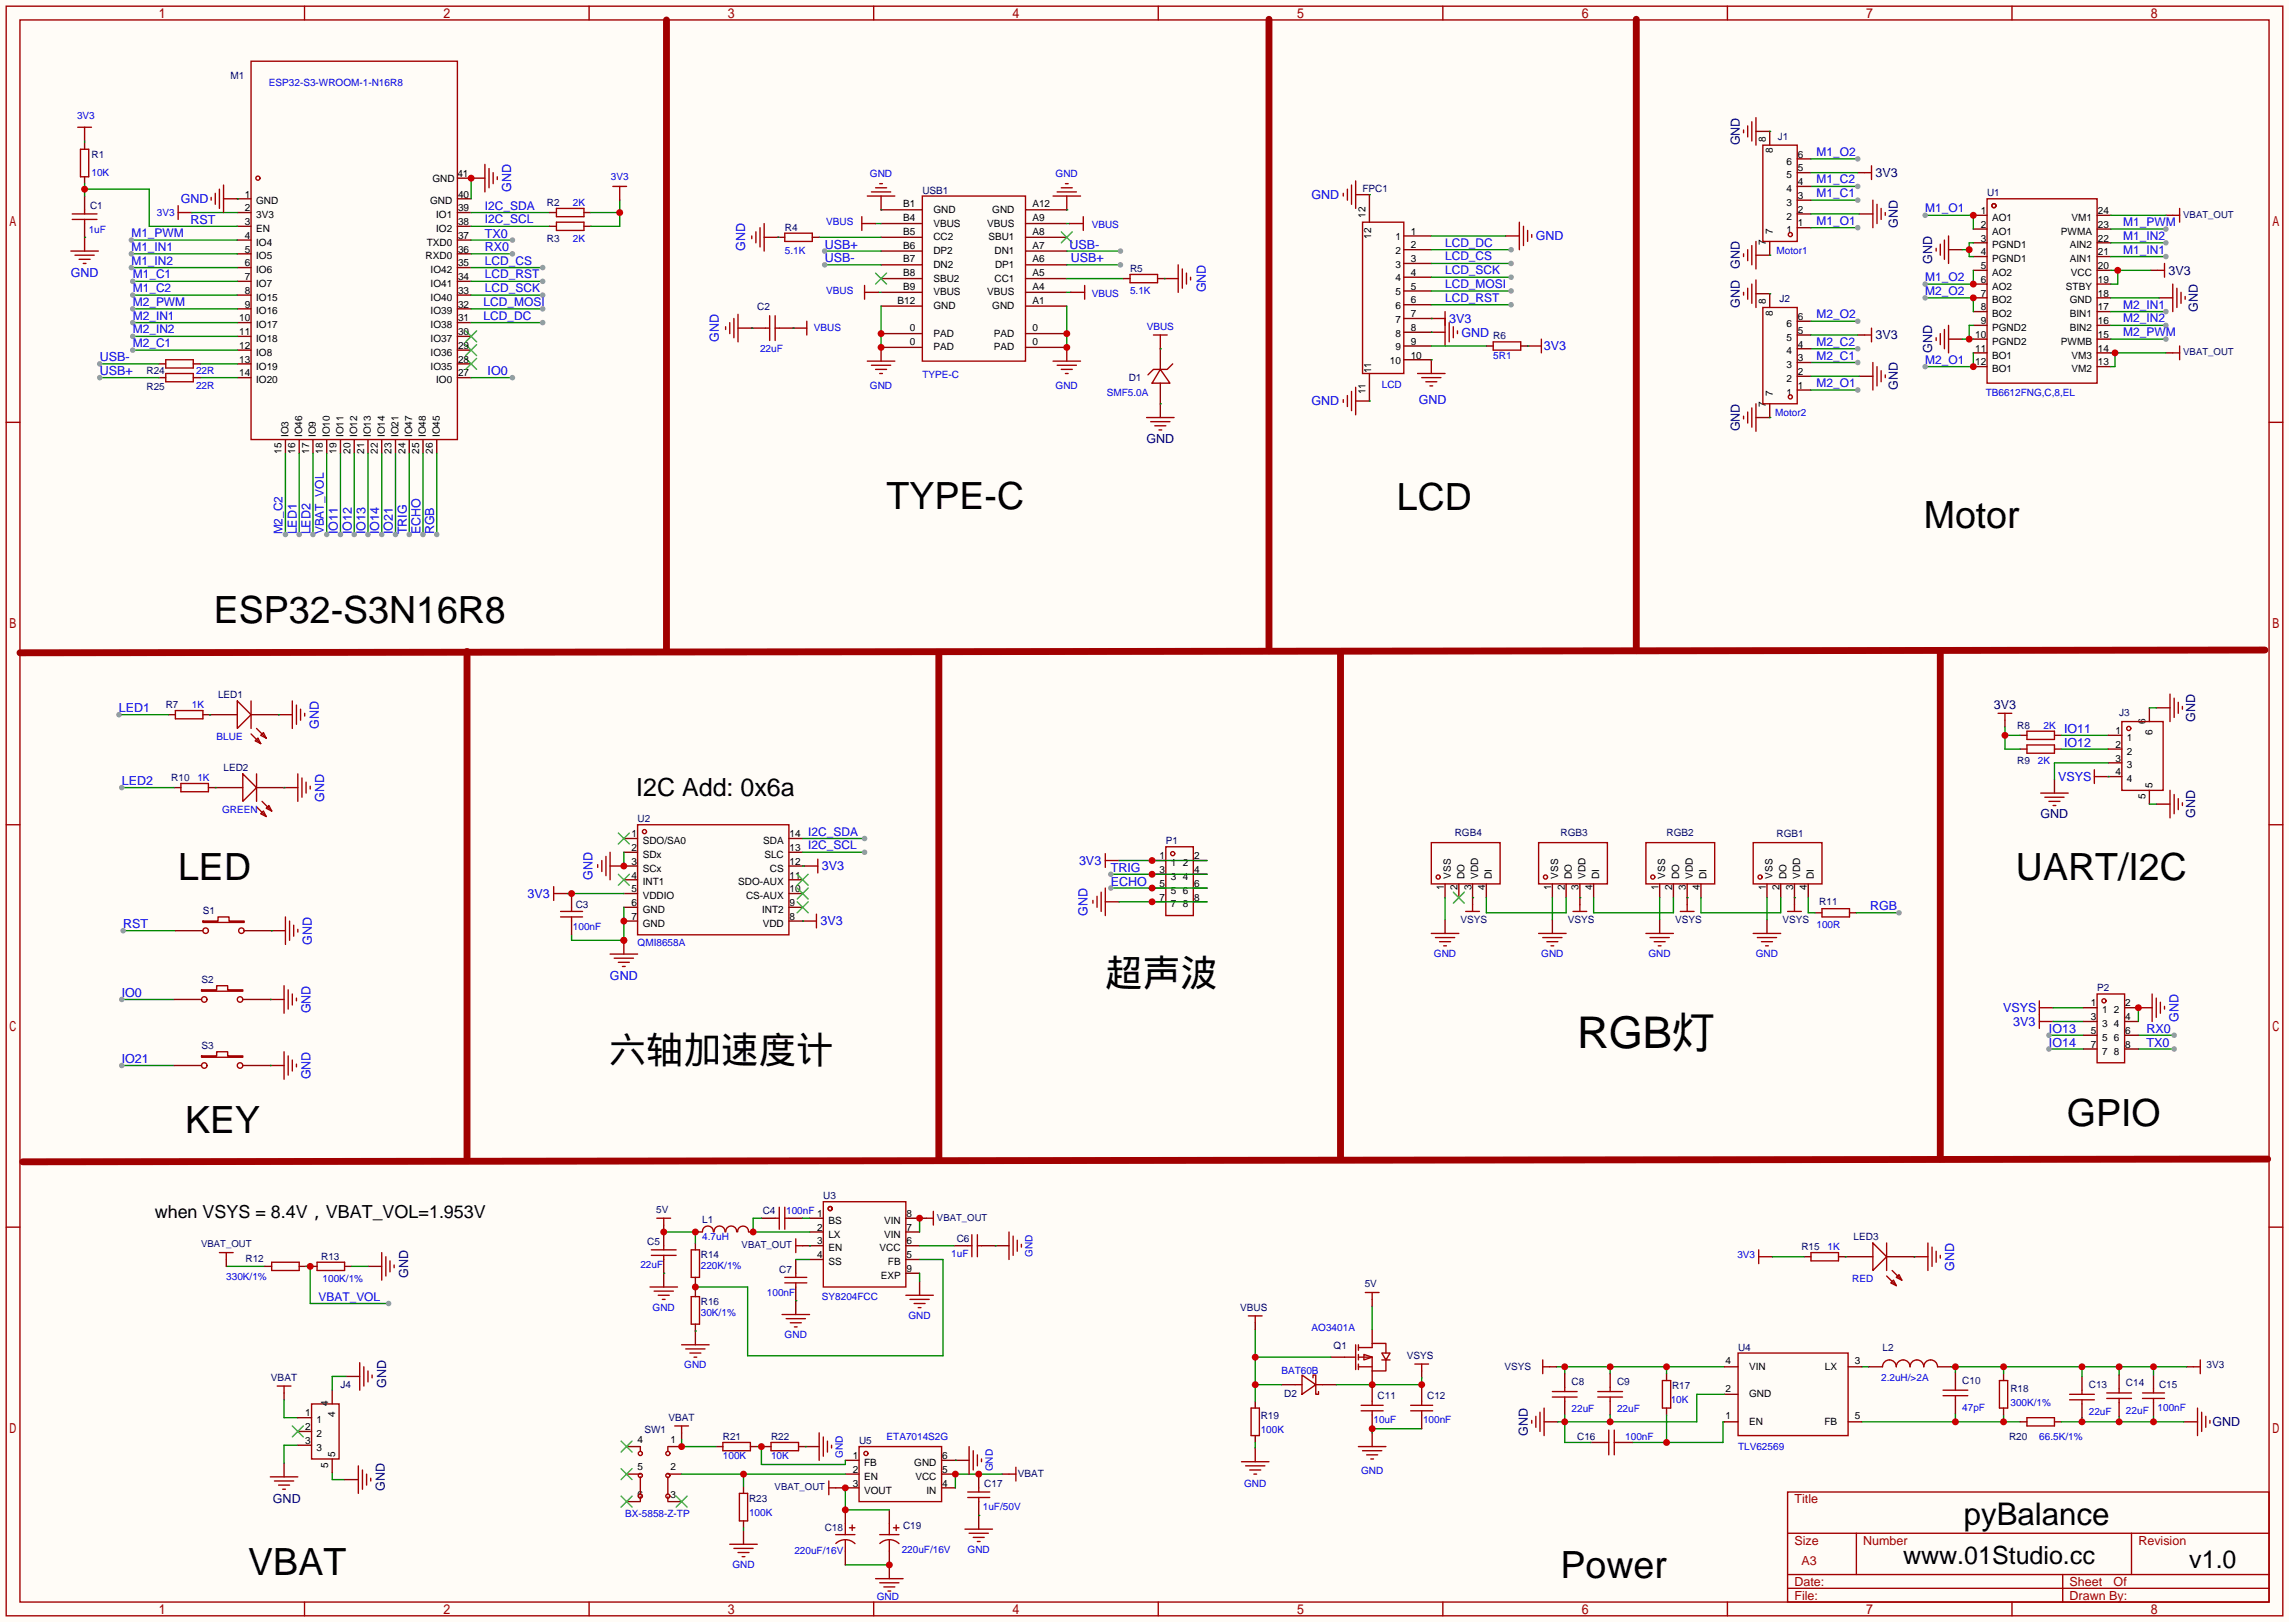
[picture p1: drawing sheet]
<svg xmlns="http://www.w3.org/2000/svg" width="423mm" height="299mm" viewBox="0 0 423 299" stroke-linecap="round" stroke-linejoin="round" font-family="sans-serif">
<defs><g id="words">
<text font-size="8.1" x="291.2" y="193.5">RGB灯</text>
<g font-size="6.9">
<text x="163.7" y="93.9">TYPE-C</text>
<text x="257.9" y="94.2">LCD</text>
<text x="355.2" y="97.5">Motor</text>
<text x="39.5" y="115">ESP32-S3N16R8</text>
<text x="32.9" y="162.5">LED</text>
<text x="372.2" y="162.5">UART/I2C</text>
<text x="204.1" y="182">超声波</text>
<text x="112.4" y="196.3">六轴加速度计</text>
<text x="34.2" y="209.2">KEY</text>
<text x="381.6" y="207.9">GPIO</text>
<text x="45.8" y="290.7">VBAT</text>
<text x="288.2" y="291.3">Power</text>
</g>
<text font-size="5.8" x="362.6" y="281.6">pyBalance</text>
<g font-size="4.6">
<text x="117.5" y="147">I2C Add: 0x6a</text>
<text x="351.4" y="288.7">www.01Studio.cc</text>
<text x="404.2" y="289.5">v1.0</text>
</g>
<text font-size="3.3" x="28.6" y="224.9">when VSYS = 8.4V，VBAT_VOL=1.953V</text>
<g font-size="2.3" fill="#000080">
<text x="321.2" y="26.8" transform="rotate(-90 321.2 26.8)">GND</text>
<text x="346.3" y="32.7">3V3</text>
<text x="350.4" y="42.1" transform="rotate(-90 350.4 42.1)">GND</text>
<text x="321.2" y="49.7" transform="rotate(-90 321.2 49.7)">GND</text>
<text x="356.8" y="48.7" transform="rotate(-90 356.8 48.7)">GND</text>
<text x="400.4" y="50.7">3V3</text>
<text x="321.2" y="56.8" transform="rotate(-90 321.2 56.8)">GND</text>
<text x="405.8" y="57.6" transform="rotate(-90 405.8 57.6)">GND</text>
<text x="346.3" y="62.7">3V3</text>
<text x="356.8" y="65.2" transform="rotate(-90 356.8 65.2)">GND</text>
<text x="350.4" y="72" transform="rotate(-90 350.4 72)">GND</text>
<text x="211.7" y="81.7">GND</text>
<text x="321.2" y="79.7" transform="rotate(-90 321.2 79.7)">GND</text>
<text x="368.2" y="131">3V3</text>
<text x="405.3" y="133.2" transform="rotate(-90 405.3 133.2)">GND</text>
<text x="376.8" y="151">GND</text>
<text x="405.3" y="151" transform="rotate(-90 405.3 151)">GND</text>
<text x="75.4" y="235.9" transform="rotate(-90 75.4 235.9)">GND</text>
<text x="71.3" y="256.2" transform="rotate(-90 71.3 256.2)">GND</text>
<text x="408.5" y="263.3">GND</text>
<text x="282.1" y="265.1" transform="rotate(-90 282.1 265.1)">GND</text>
<text x="71" y="275.2" transform="rotate(-90 71 275.2)">GND</text>
<text x="50.4" y="277.5">GND</text>
</g>
<g font-size="2.3" fill="#00f">
<text x="94.4" y="35.5" transform="rotate(-90 94.4 35.5)">GND</text>
<text x="33.4" y="37.5">GND</text>
<text x="35.2" y="41.3">RST</text>
<text x="242.2" y="36.7">GND</text>
<text x="89.5" y="46.4">RX0</text>
<text x="89.5" y="43.9">TX0</text>
<text x="137.6" y="46.4" transform="rotate(-90 137.6 46.4)">GND</text>
<text x="152.3" y="45.9">USB+</text>
<text x="197.5" y="45.9">USB-</text>
<text x="283.6" y="44.4">GND</text>
<text x="13.1" y="51.2">GND</text>
<text x="152.3" y="48.4">USB-</text>
<text x="197.7" y="48.4">USB+</text>
<text x="222.7" y="54" transform="rotate(-90 222.7 54)">GND</text>
<text x="267.6" y="59.6">3V3</text>
<text x="132.8" y="63.1" transform="rotate(-90 132.8 63.1)">GND</text>
<text x="269.9" y="62.1">GND</text>
<text x="285.1" y="64.7">3V3</text>
<text x="18.4" y="66.7">USB-</text>
<text x="18.4" y="69.3">USB+</text>
<text x="90" y="69.3">IO0</text>
<text x="242.2" y="74.8">GND</text>
<text x="262" y="74.6">GND</text>
<text x="54.8" y="98.7" transform="rotate(-90 54.8 98.7)">LED1</text>
<text x="57.3" y="98.7" transform="rotate(-90 57.3 98.7)">LED2</text>
<text x="62.4" y="98.7" transform="rotate(-90 62.4 98.7)">IO11</text>
<text x="64.9" y="98.7" transform="rotate(-90 64.9 98.7)">IO12</text>
<text x="67.5" y="98.7" transform="rotate(-90 67.5 98.7)">IO13</text>
<text x="70" y="98.7" transform="rotate(-90 70 98.7)">IO14</text>
<text x="72.6" y="98.7" transform="rotate(-90 72.6 98.7)">IO21</text>
<text x="75.1" y="98.7" transform="rotate(-90 75.1 98.7)">TRIG</text>
<text x="77.6" y="98.7" transform="rotate(-90 77.6 98.7)">ECHO</text>
<text x="80.2" y="98.7" transform="rotate(-90 80.2 98.7)">RGB</text>
<text x="22" y="131.5">LED1</text>
<text x="58.8" y="134.5" transform="rotate(-90 58.8 134.5)">GND</text>
<text x="381.1" y="135.3">IO11</text>
<text x="381.1" y="137.8">IO12</text>
<text x="22.5" y="145">LED2</text>
<text x="59.9" y="148" transform="rotate(-90 59.9 148)">GND</text>
<text x="380" y="144.2">VSYS</text>
<text x="151.7" y="160.7">3V3</text>
<text x="199.2" y="159.7">3V3</text>
<text x="205.1" y="161">TRIG</text>
<text x="97.4" y="165.8">3V3</text>
<text x="109.4" y="162.5" transform="rotate(-90 109.4 162.5)">GND</text>
<text x="205.1" y="163.5">ECHO</text>
<text x="22.7" y="171.4">RST</text>
<text x="151.5" y="170.9">3V3</text>
<text x="200.8" y="169.1" transform="rotate(-90 200.8 169.1)">GND</text>
<text x="345.3" y="168.1">RGB</text>
<text x="57.6" y="174.4" transform="rotate(-90 57.6 174.4)">GND</text>
<text x="22.5" y="184.1">IO0</text>
<text x="112.6" y="181">GND</text>
<text x="57.3" y="187.1" transform="rotate(-90 57.3 187.1)">GND</text>
<text x="369.9" y="186.9">VSYS</text>
<text x="371.7" y="189.4">3V3</text>
<text x="378.3" y="190.7">IO13</text>
<text x="396.4" y="190.7">RX0</text>
<text x="402.3" y="188.6" transform="rotate(-90 402.3 188.6)">GND</text>
<text x="22.5" y="196.3">IO21</text>
<text x="378.3" y="193.2">IO14</text>
<text x="396.4" y="193.2">TX0</text>
<text x="57.3" y="199.3" transform="rotate(-90 57.3 199.3)">GND</text>
<text x="360.9" y="234.6" transform="rotate(-90 360.9 234.6)">GND</text>
</g>
<g font-size="2.3" fill="#a00000">
<text x="331.3" y="277.5">Title</text>
<text x="331.3" y="285.2">Size</text>
<text x="344" y="285.2">Number</text>
<text x="394.8" y="285.2">Revision</text>
<text x="331.3" y="292.8">Date:</text>
<text x="332.6" y="289">A3</text>
<text x="382.1" y="292.8">Sheet</text>
<text x="390.3" y="292.8">Of</text>
<text x="331.3" y="295.3">File:</text>
<text x="382.1" y="295.3">Drawn By:</text>
</g>
<g font-size="2.2" fill="#00f">
<text x="335.4" y="28.8">M1_O2</text>
<text x="335.4" y="33.9">M1_C2</text>
<text x="89.5" y="38.7">I2C_SDA</text>
<text x="89.5" y="41.2">I2C_SCL</text>
<text x="335.4" y="36.4">M1_C1</text>
<text x="335.4" y="41.5">M1_O1</text>
<text x="355.5" y="39.2">M1_O1</text>
<text x="392" y="41.7">M1_PWM</text>
<text x="24.3" y="43.8">M1_PWM</text>
<text x="24.3" y="46.3">M1_IN1</text>
<text x="266.8" y="45.5">LCD_DC</text>
<text x="392" y="44.3">M1_IN2</text>
<text x="392" y="46.8">M1_IN1</text>
<text x="24.3" y="48.8">M1_IN2</text>
<text x="24.5" y="51.4">M1_C1</text>
<text x="24.5" y="53.9">M1_C2</text>
<text x="89.5" y="48.8">LCD_CS</text>
<text x="89.5" y="51.4">LCD_RST</text>
<text x="89.5" y="53.9">LCD_SCK</text>
<text x="266.8" y="48.1">LCD_CS</text>
<text x="266.8" y="50.6">LCD_SCK</text>
<text x="266.8" y="53.2">LCD_MOSI</text>
<text x="355.5" y="51.9">M1_O2</text>
<text x="24.5" y="56.5">M2_PWM</text>
<text x="24.5" y="59">M2_IN1</text>
<text x="89.3" y="56.5">LCD_MOSI</text>
<text x="89.3" y="59">LCD_DC</text>
<text x="266.8" y="55.7">LCD_RST</text>
<text x="335.4" y="58.8">M2_O2</text>
<text x="355.5" y="54.4">M2_O2</text>
<text x="392" y="57">M2_IN1</text>
<text x="392" y="59.5">M2_IN2</text>
<text x="24.5" y="61.5">M2_IN2</text>
<text x="24.5" y="64.1">M2_C1</text>
<text x="335.4" y="63.8">M2_C2</text>
<text x="392" y="62.1">M2_PWM</text>
<text x="335.4" y="66.4">M2_C1</text>
<text x="335.4" y="71.5">M2_O1</text>
<text x="355.5" y="67.1">M2_O1</text>
<text x="52.2" y="98.7" transform="rotate(-90 52.2 98.7)">M2_C2</text>
<text x="59.8" y="98.7" transform="rotate(-90 59.8 98.7)">VBAT_VOL</text>
<text x="149.2" y="154.3">I2C_SDA</text>
<text x="149.2" y="156.8">I2C_SCL</text>
<text x="58.8" y="240.1">VBAT_VOL</text>
</g>
<g font-size="1.8" fill="#000080">
<text x="42.5" y="14.7">M1</text>
<text x="16.9" y="29.1">R1</text>
<text x="328.3" y="25.8">J1</text>
<text x="170.3" y="35.7">USB1</text>
<text x="251.6" y="35.5">FPC1</text>
<text x="16.6" y="38.5">C1</text>
<text x="101" y="38">R2</text>
<text x="366.9" y="36.2">U1</text>
<text x="403.1" y="40.2">VBAT_OUT</text>
<text x="101" y="44.6">R3</text>
<text x="144.9" y="42.6">R4</text>
<text x="208.7" y="50.2">R5</text>
<text x="139.8" y="57.3">C2</text>
<text x="328.5" y="55.8">J2</text>
<text x="275.7" y="62.7">R6</text>
<text x="403.1" y="65.6">VBAT_OUT</text>
<text x="27.1" y="69">R24</text>
<text x="208.4" y="70.3">D1</text>
<text x="27.1" y="72.1">R25</text>
<text x="30.6" y="130.7">R7</text>
<text x="40.3" y="129">LED1</text>
<text x="372.5" y="134.5">R8</text>
<text x="391.3" y="132.3">J3</text>
<text x="41.3" y="142.4">LED2</text>
<text x="372.5" y="141.1">R9</text>
<text x="31.6" y="144.2">R10</text>
<text x="117.7" y="151.8">U2</text>
<text x="215.3" y="155.9">P1</text>
<text x="268.6" y="154.4">RGB4</text>
<text x="288.2" y="154.4">RGB3</text>
<text x="307.7" y="154.4">RGB2</text>
<text x="328" y="154.6">RGB1</text>
<text x="106.3" y="167.6">C3</text>
<text x="335.9" y="167.1">R11</text>
<text x="37.5" y="168.8">S1</text>
<text x="269.7" y="170.4">VSYS</text>
<text x="289.5" y="170.4">VSYS</text>
<text x="309.3" y="170.4">VSYS</text>
<text x="329.1" y="170.4">VSYS</text>
<text x="37.2" y="181.5">S2</text>
<text x="387.2" y="183.1">P2</text>
<text x="37.2" y="193.7">S3</text>
<text x="152" y="221.4">U3</text>
<text x="121.2" y="223.9">5V</text>
<text x="129.7" y="225.7">L1</text>
<text x="140.8" y="224.2">C4</text>
<text x="173" y="225.4">VBAT_OUT</text>
<text x="37.1" y="230.2">VBAT_OUT</text>
<text x="45.3" y="233.1">R12</text>
<text x="59.3" y="232.6">R13</text>
<text x="119.5" y="229.8">C5</text>
<text x="129.4" y="232.3">R14</text>
<text x="136.9" y="230.5">VBAT_OUT</text>
<text x="176.7" y="229.3">C6</text>
<text x="332.6" y="230.8">R15</text>
<text x="342.3" y="229">LED3</text>
<text x="143.9" y="235.1">C7</text>
<text x="252" y="237.7">5V</text>
<text x="129.4" y="241">R16</text>
<text x="229" y="242">VBUS</text>
<text x="246.3" y="249.1">Q1</text>
<text x="259.8" y="250.9">VSYS</text>
<text x="320.9" y="249.3">U4</text>
<text x="347.6" y="249.3">L2</text>
<text x="50" y="254.9">VBAT</text>
<text x="62.9" y="256.2">J4</text>
<text x="237.1" y="258">D2</text>
<text x="277.8" y="252.9">VSYS</text>
<text x="290.2" y="255.7">C8</text>
<text x="298.6" y="255.7">C9</text>
<text x="308.7" y="256.5">R17</text>
<text x="362.3" y="255.4">C10</text>
<text x="371.2" y="257">R18</text>
<text x="385.7" y="256.2">C13</text>
<text x="392.6" y="256">C14</text>
<text x="398.7" y="256.2">C15</text>
<text x="407.4" y="252.6">3V3</text>
<text x="123.4" y="262.3">VBAT</text>
<text x="232.8" y="262">R19</text>
<text x="254.4" y="258.2">C11</text>
<text x="263.5" y="258.2">C12</text>
<text x="119" y="264.6">SW1</text>
<text x="133.5" y="265.9">R21</text>
<text x="142.4" y="265.9">R22</text>
<text x="158.6" y="266.6">U5</text>
<text x="291.2" y="265.9">C16</text>
<text x="371" y="265.9">R20</text>
<text x="143" y="275.2">VBAT_OUT</text>
<text x="181.7" y="274.5">C17</text>
<text x="188" y="272.7">VBAT</text>
<text x="138.3" y="277.3">R23</text>
<text x="152.3" y="282.6">C18</text>
<text x="166.8" y="282.4">C19</text>
</g>
<g font-size="1.8" fill="#00f">
<text x="49.7" y="15.9">ESP32-S3-WROOM-1-N16R8</text>
<text x="14.2" y="22">3V3</text>
<text x="16.9" y="32.4">10K</text>
<text x="112.8" y="33.2">3V3</text>
<text x="160.6" y="32.7">GND</text>
<text x="194.9" y="32.7">GND</text>
<text x="29" y="39.8">3V3</text>
<text x="105.8" y="38">2K</text>
<text x="152.6" y="41.6">VBUS</text>
<text x="16.4" y="43.1">1uF</text>
<text x="105.8" y="44.6">2K</text>
<text x="144.9" y="46.9">5.1K</text>
<text x="201.6" y="42.1">VBUS</text>
<text x="328" y="46.9">Motor1</text>
<text x="152.6" y="54.3">VBUS</text>
<text x="201.6" y="54.8">VBUS</text>
<text x="208.7" y="54.3">5.1K</text>
<text x="140.3" y="64.9">22uF</text>
<text x="150.3" y="61.1">VBUS</text>
<text x="211.7" y="60.9">VBUS</text>
<text x="36.2" y="69">22R</text>
<text x="36.2" y="71.8">22R</text>
<text x="160.6" y="71.8">GND</text>
<text x="170.3" y="69.8">TYPE-C</text>
<text x="194.9" y="71.8">GND</text>
<text x="255.1" y="71.5">LCD</text>
<text x="275.7" y="66.2">5R1</text>
<text x="204.3" y="73.1">SMF5.0A</text>
<text x="327.8" y="76.9">Motor2</text>
<text x="366.6" y="73.1">TB6612FNG,C,8,EL</text>
<text x="35.4" y="130.7">1K</text>
<text x="40" y="136.6">BLUE</text>
<text x="377.3" y="134.5">2K</text>
<text x="376.3" y="141.1">2K</text>
<text x="36.4" y="144.2">1K</text>
<text x="41" y="150">GREEN</text>
<text x="105.8" y="171.6">100nF</text>
<text x="335.4" y="171.4">100R</text>
<text x="117.7" y="174.7">QMI8658A</text>
<text x="264.8" y="176.7">GND</text>
<text x="284.6" y="176.7">GND</text>
<text x="304.4" y="176.7">GND</text>
<text x="324.2" y="176.7">GND</text>
<text x="145.2" y="224.2">100nF</text>
<text x="129.7" y="229">4.7uH</text>
<text x="175.6" y="232.1">1uF</text>
<text x="190.7" y="232.1" transform="rotate(-90 190.7 232.1)">GND</text>
<text x="320.8" y="232.3">3V3</text>
<text x="337.4" y="230.8">1K</text>
<text x="41.8" y="236.4">330K/1%</text>
<text x="59.6" y="236.6">100K/1%</text>
<text x="118.2" y="234.1">22uF</text>
<text x="129.4" y="234.4">220K/1%</text>
<text x="141.6" y="239.2">100nF</text>
<text x="151.8" y="239.9">SY8204FCC</text>
<text x="342" y="236.6">RED</text>
<text x="120.5" y="242">GND</text>
<text x="129.4" y="243">30K/1%</text>
<text x="167.7" y="243.5">GND</text>
<text x="242.2" y="245.8">AO3401A</text>
<text x="144.9" y="247.1">GND</text>
<text x="126.3" y="252.6">GND</text>
<text x="236.6" y="253.7">BAT60B</text>
<text x="347.3" y="254.9">2.2uH/&gt;2A</text>
<text x="253.6" y="262.8">10uF</text>
<text x="262.8" y="262.8">100nF</text>
<text x="290.2" y="260.8">22uF</text>
<text x="298.6" y="260.8">22uF</text>
<text x="308.5" y="259">10K</text>
<text x="362.3" y="260.5">47pF</text>
<text x="371.2" y="259.5">300K/1%</text>
<text x="385.7" y="261.3">22uF</text>
<text x="392.6" y="261">22uF</text>
<text x="398.4" y="260.5">100nF</text>
<text x="133.5" y="269.4">100K</text>
<text x="142.4" y="269.4">10K</text>
<text x="155.6" y="269.1" transform="rotate(-90 155.6 269.1)">GND</text>
<text x="163.7" y="265.9">ETA7014S2G</text>
<text x="232.8" y="264.6">100K</text>
<text x="300.1" y="265.9">100nF</text>
<text x="320.9" y="267.6">TLV62569</text>
<text x="376.6" y="265.9">66.5K/1%</text>
<text x="183.3" y="271.7" transform="rotate(-90 183.3 271.7)">GND</text>
<text x="229.7" y="274.5">GND</text>
<text x="251.3" y="272.2">GND</text>
<text x="115.4" y="280.1">BX-5858-Z-TP</text>
<text x="138.3" y="279.8">100K</text>
<text x="181.5" y="278.8">1uF/50V</text>
<text x="146.7" y="286.9">220uF/16V</text>
<text x="166.5" y="286.7">220uF/16V</text>
<text x="178.7" y="286.7">GND</text>
<text x="135.2" y="289.5">GND</text>
<text x="161.9" y="295.3">GND</text>
</g>
<g font-size="1.8">
<text x="326.1" y="26.2" transform="rotate(-90 326.1 26.2)">8</text>
<text x="327.3" y="28.3" transform="rotate(-90 327.3 28.3)">8</text>
<text x="332" y="29.1">6</text>
<text x="79.8" y="33.7">GND</text>
<text x="84.5" y="32.7">41</text>
<text x="329.9" y="30.4">6</text>
<text x="329.9" y="32.9">5</text>
<text x="329.9" y="35.5">4</text>
<text x="332" y="31.6">5</text>
<text x="332" y="34.2">4</text>
<text x="45.2" y="36.5">1</text>
<text x="45.2" y="39">2</text>
<text x="45.2" y="41.6">3</text>
<text x="47.3" y="37.7">GND</text>
<text x="47.3" y="40.3">3V3</text>
<text x="79.4" y="37.7">GND</text>
<text x="80.5" y="40.3">IO1</text>
<text x="84.6" y="41.6">38</text>
<text x="84.6" y="39">39</text>
<text x="84.6" y="36.5">40</text>
<text x="166.8" y="38.3">B1</text>
<text x="166.8" y="40.8">B4</text>
<text x="172.3" y="39.3">GND</text>
<text x="172.3" y="41.8">VBUS</text>
<text x="182.3" y="41.8">VBUS</text>
<text x="183.2" y="39.3">GND</text>
<text x="190.6" y="40.8">A9</text>
<text x="190.6" y="38.3">A12</text>
<text x="252.1" y="40.2" transform="rotate(-90 252.1 40.2)">12</text>
<text x="329.9" y="38">3</text>
<text x="329.9" y="40.5">2</text>
<text x="332" y="36.7">3</text>
<text x="332" y="39.3">2</text>
<text x="332" y="41.8">1</text>
<text x="365.7" y="39.5">1</text>
<text x="367.8" y="40.8">AO1</text>
<text x="382.5" y="40.8">VM1</text>
<text x="387.3" y="39.5">24</text>
<text x="45.2" y="44.1">4</text>
<text x="45.2" y="46.6">5</text>
<text x="47.3" y="42.8">EN</text>
<text x="47.3" y="45.4">IO4</text>
<text x="47.3" y="47.9">IO5</text>
<text x="78.6" y="47.9">RXD0</text>
<text x="78.8" y="45.4">TXD0</text>
<text x="80.5" y="42.8">IO2</text>
<text x="84.6" y="46.6">36</text>
<text x="84.6" y="44.1">37</text>
<text x="166.8" y="43.4">B5</text>
<text x="166.8" y="45.9">B6</text>
<text x="172.3" y="44.4">CC2</text>
<text x="172.3" y="46.9">DP2</text>
<text x="182.5" y="44.4">SBU1</text>
<text x="183.6" y="46.9">DN1</text>
<text x="190.6" y="45.9">A7</text>
<text x="190.6" y="43.4">A8</text>
<text x="253.2" y="44.1" transform="rotate(-90 253.2 44.1)">12</text>
<text x="257.7" y="44.3">1</text>
<text x="257.7" y="46.9">2</text>
<text x="260.5" y="43.3">1</text>
<text x="260.5" y="45.9">2</text>
<text x="326.1" y="45.2" transform="rotate(-90 326.1 45.2)">7</text>
<text x="327.3" y="43.2" transform="rotate(-90 327.3 43.2)">7</text>
<text x="329.9" y="43.1">1</text>
<text x="365.7" y="42.1">2</text>
<text x="365.7" y="44.6">3</text>
<text x="365.7" y="47.1">4</text>
<text x="367.8" y="43.3">AO1</text>
<text x="367.8" y="45.9">PGND1</text>
<text x="380.5" y="43.3">PWMA</text>
<text x="382.2" y="45.9">AIN2</text>
<text x="387.3" y="47.1">21</text>
<text x="387.3" y="44.6">22</text>
<text x="387.3" y="42.1">23</text>
<text x="45.2" y="49.2">6</text>
<text x="45.2" y="51.7">7</text>
<text x="47.3" y="50.4">IO6</text>
<text x="47.3" y="53">IO7</text>
<text x="79.5" y="53">IO41</text>
<text x="79.5" y="50.4">IO42</text>
<text x="84.6" y="51.7">34</text>
<text x="84.6" y="49.2">35</text>
<text x="166.8" y="48.4">B7</text>
<text x="166.8" y="51">B8</text>
<text x="166.8" y="53.5">B9</text>
<text x="172.3" y="49.4">DN2</text>
<text x="172.3" y="52">SBU2</text>
<text x="183.6" y="52">CC1</text>
<text x="183.7" y="49.4">DP1</text>
<text x="190.6" y="53.5">A4</text>
<text x="190.6" y="51">A5</text>
<text x="190.6" y="48.4">A6</text>
<text x="257.7" y="49.4">3</text>
<text x="257.7" y="52">4</text>
<text x="260.5" y="48.4">3</text>
<text x="260.5" y="51">4</text>
<text x="260.5" y="53.5">5</text>
<text x="365.7" y="49.7">5</text>
<text x="365.7" y="52.2">6</text>
<text x="367.8" y="48.4">PGND1</text>
<text x="367.8" y="51">AO2</text>
<text x="367.8" y="53.5">AO2</text>
<text x="381.5" y="53.5">STBY</text>
<text x="382.2" y="48.4">AIN1</text>
<text x="382.4" y="51">VCC</text>
<text x="387.3" y="52.2">19</text>
<text x="387.3" y="49.7">20</text>
<text x="44.2" y="59.3">10</text>
<text x="45.2" y="54.3">8</text>
<text x="45.2" y="56.8">9</text>
<text x="47.3" y="55.5">IO15</text>
<text x="47.3" y="58.1">IO16</text>
<text x="79.5" y="58.1">IO39</text>
<text x="79.5" y="55.5">IO40</text>
<text x="84.6" y="59.3">31</text>
<text x="84.6" y="56.8">32</text>
<text x="84.6" y="54.3">33</text>
<text x="165.7" y="56.1">B12</text>
<text x="172.3" y="54.5">VBUS</text>
<text x="172.3" y="57.1">GND</text>
<text x="182.3" y="54.5">VBUS</text>
<text x="183.2" y="57.1">GND</text>
<text x="190.6" y="56.1">A1</text>
<text x="257.7" y="54.5">5</text>
<text x="257.7" y="57">6</text>
<text x="257.7" y="59.6">7</text>
<text x="260.5" y="56">6</text>
<text x="260.5" y="58.6">7</text>
<text x="326.1" y="56.2" transform="rotate(-90 326.1 56.2)">8</text>
<text x="327.3" y="58.3" transform="rotate(-90 327.3 58.3)">8</text>
<text x="332" y="59.1">6</text>
<text x="365.7" y="54.8">7</text>
<text x="365.7" y="57.3">8</text>
<text x="365.7" y="59.8">9</text>
<text x="367.8" y="56">BO2</text>
<text x="367.8" y="58.6">BO2</text>
<text x="382.2" y="58.6">BIN1</text>
<text x="382.2" y="56">GND</text>
<text x="387.3" y="59.8">16</text>
<text x="387.3" y="57.3">17</text>
<text x="387.3" y="54.8">18</text>
<text x="44.2" y="61.9">11</text>
<text x="44.2" y="64.4">12</text>
<text x="47.3" y="60.6">IO17</text>
<text x="47.3" y="63.1">IO18</text>
<text x="47.3" y="65.7">IO8</text>
<text x="79.5" y="65.7">IO36</text>
<text x="79.5" y="63.1">IO37</text>
<text x="79.5" y="60.6">IO38</text>
<text x="84.6" y="64.4">29</text>
<text x="84.6" y="61.9">30</text>
<text x="168" y="61.1">0</text>
<text x="168" y="63.7">0</text>
<text x="172.3" y="62.1">PAD</text>
<text x="172.3" y="64.7">PAD</text>
<text x="183.5" y="64.7">PAD</text>
<text x="183.5" y="62.1">PAD</text>
<text x="190.6" y="63.7">0</text>
<text x="190.6" y="61.1">0</text>
<text x="257.7" y="62.1">8</text>
<text x="257.7" y="64.7">9</text>
<text x="260.5" y="61.1">8</text>
<text x="260.5" y="63.7">9</text>
<text x="329.9" y="60.3">6</text>
<text x="329.9" y="62.9">5</text>
<text x="329.9" y="65.4">4</text>
<text x="332" y="61.6">5</text>
<text x="332" y="64.2">4</text>
<text x="364.7" y="62.4">10</text>
<text x="364.7" y="64.9">11</text>
<text x="367.8" y="61.1">PGND2</text>
<text x="367.8" y="63.7">PGND2</text>
<text x="380.5" y="63.7">PWMB</text>
<text x="382.2" y="61.1">BIN2</text>
<text x="387.3" y="64.9">14</text>
<text x="387.3" y="62.4">15</text>
<text x="44.2" y="67">13</text>
<text x="44.2" y="69.5">14</text>
<text x="47.3" y="68.2">IO19</text>
<text x="47.3" y="70.8">IO20</text>
<text x="79.5" y="68.2">IO35</text>
<text x="80.5" y="70.8">IO0</text>
<text x="84.6" y="69.5">27</text>
<text x="84.6" y="67">28</text>
<text x="253.2" y="68.9" transform="rotate(-90 253.2 68.9)">11</text>
<text x="256.6" y="67.2">10</text>
<text x="260.5" y="66.2">10</text>
<text x="329.9" y="68">3</text>
<text x="329.9" y="70.5">2</text>
<text x="332" y="66.7">3</text>
<text x="332" y="69.2">2</text>
<text x="332" y="71.8">1</text>
<text x="364.7" y="67.5">12</text>
<text x="367.8" y="66.2">BO1</text>
<text x="367.8" y="68.7">BO1</text>
<text x="382.5" y="68.7">VM2</text>
<text x="382.5" y="66.2">VM3</text>
<text x="387.3" y="67.5">13</text>
<text x="252.1" y="72.8" transform="rotate(-90 252.1 72.8)">11</text>
<text x="326.1" y="75.2" transform="rotate(-90 326.1 75.2)">7</text>
<text x="327.3" y="73.1" transform="rotate(-90 327.3 73.1)">7</text>
<text x="329.9" y="73">1</text>
<text x="52" y="83.8" transform="rotate(-90 52 83.8)">15</text>
<text x="53.3" y="80.7" transform="rotate(-90 53.3 80.7)">IO3</text>
<text x="54.5" y="83.8" transform="rotate(-90 54.5 83.8)">16</text>
<text x="55.8" y="80.7" transform="rotate(-90 55.8 80.7)">IO46</text>
<text x="57.1" y="83.8" transform="rotate(-90 57.1 83.8)">17</text>
<text x="58.3" y="80.7" transform="rotate(-90 58.3 80.7)">IO9</text>
<text x="59.6" y="83.8" transform="rotate(-90 59.6 83.8)">18</text>
<text x="60.9" y="80.7" transform="rotate(-90 60.9 80.7)">IO10</text>
<text x="62.1" y="83.8" transform="rotate(-90 62.1 83.8)">19</text>
<text x="63.4" y="80.7" transform="rotate(-90 63.4 80.7)">IO11</text>
<text x="64.7" y="83.8" transform="rotate(-90 64.7 83.8)">20</text>
<text x="66" y="80.7" transform="rotate(-90 66 80.7)">IO12</text>
<text x="67.2" y="83.8" transform="rotate(-90 67.2 83.8)">21</text>
<text x="68.5" y="80.7" transform="rotate(-90 68.5 80.7)">IO13</text>
<text x="69.8" y="83.8" transform="rotate(-90 69.8 83.8)">22</text>
<text x="71" y="80.7" transform="rotate(-90 71 80.7)">IO14</text>
<text x="72.3" y="83.8" transform="rotate(-90 72.3 83.8)">23</text>
<text x="73.6" y="80.7" transform="rotate(-90 73.6 80.7)">IO21</text>
<text x="74.8" y="83.8" transform="rotate(-90 74.8 83.8)">24</text>
<text x="76.1" y="80.7" transform="rotate(-90 76.1 80.7)">IO47</text>
<text x="77.4" y="83.8" transform="rotate(-90 77.4 83.8)">25</text>
<text x="78.7" y="80.7" transform="rotate(-90 78.7 80.7)">IO48</text>
<text x="79.9" y="83.8" transform="rotate(-90 79.9 83.8)">26</text>
<text x="81.2" y="80.7" transform="rotate(-90 81.2 80.7)">IO45</text>
<text x="390.6" y="135.5">1</text>
<text x="392.7" y="136.8">1</text>
<text x="396.2" y="133.6" transform="rotate(-90 396.2 133.6)">6</text>
<text x="397.4" y="135.7" transform="rotate(-90 397.4 135.7)">6</text>
<text x="390.6" y="143.2">4</text>
<text x="390.6" y="140.6">3</text>
<text x="390.6" y="138.1">2</text>
<text x="392.7" y="141.9">3</text>
<text x="392.7" y="139.3">2</text>
<text x="392.7" y="144.4">4</text>
<text x="396.2" y="147.6" transform="rotate(-90 396.2 147.6)">5</text>
<text x="397.4" y="145.5" transform="rotate(-90 397.4 145.5)">5</text>
<text x="116.6" y="154.6">1</text>
<text x="118.7" y="155.9">SDO/SA0</text>
<text x="140.9" y="155.9">SDA</text>
<text x="145.8" y="154.6">14</text>
<text x="116.6" y="157.1">2</text>
<text x="116.6" y="159.7">3</text>
<text x="118.7" y="158.4">SDx</text>
<text x="118.7" y="160.9">SCx</text>
<text x="141.1" y="158.4">SLC</text>
<text x="142.2" y="160.9">CS</text>
<text x="145.8" y="159.7">12</text>
<text x="145.8" y="157.1">13</text>
<text x="214.1" y="158.6">1</text>
<text x="214.1" y="161.2">3</text>
<text x="216.2" y="159.9">1</text>
<text x="218.4" y="159.9">2</text>
<text x="220.5" y="161.2">4</text>
<text x="220.5" y="158.6">2</text>
<text x="116.6" y="162.2">4</text>
<text x="116.6" y="164.7">5</text>
<text x="116.6" y="167.3">6</text>
<text x="118.7" y="163.5">INT1</text>
<text x="118.7" y="166">VDDIO</text>
<text x="136.3" y="163.5">SDO-AUX</text>
<text x="137.7" y="166">CS-AUX</text>
<text x="145.8" y="167.3">9</text>
<text x="145.8" y="164.7">10</text>
<text x="145.8" y="162.2">11</text>
<text x="214.1" y="163.7">5</text>
<text x="214.1" y="166.3">7</text>
<text x="216.2" y="162.5">3</text>
<text x="216.2" y="165">5</text>
<text x="216.2" y="167.5">7</text>
<text x="218.4" y="167.5">8</text>
<text x="218.4" y="165">6</text>
<text x="218.4" y="162.5">4</text>
<text x="220.5" y="166.3">8</text>
<text x="220.5" y="163.7">6</text>
<text x="266.6" y="164.3" transform="rotate(-90 266.6 164.3)">1</text>
<text x="267.9" y="162.3" transform="rotate(-90 267.9 162.3)">VSS</text>
<text x="269.1" y="164.3" transform="rotate(-90 269.1 164.3)">2</text>
<text x="270.4" y="162.3" transform="rotate(-90 270.4 162.3)">DO</text>
<text x="271.7" y="164.3" transform="rotate(-90 271.7 164.3)">3</text>
<text x="272.9" y="162.3" transform="rotate(-90 272.9 162.3)">VDD</text>
<text x="274.2" y="164.3" transform="rotate(-90 274.2 164.3)">4</text>
<text x="275.5" y="162.3" transform="rotate(-90 275.5 162.3)">DI</text>
<text x="286.4" y="164.3" transform="rotate(-90 286.4 164.3)">1</text>
<text x="287.7" y="162.3" transform="rotate(-90 287.7 162.3)">VSS</text>
<text x="288.9" y="164.3" transform="rotate(-90 288.9 164.3)">2</text>
<text x="290.2" y="162.3" transform="rotate(-90 290.2 162.3)">DO</text>
<text x="291.5" y="164.3" transform="rotate(-90 291.5 164.3)">3</text>
<text x="292.8" y="162.3" transform="rotate(-90 292.8 162.3)">VDD</text>
<text x="294" y="164.3" transform="rotate(-90 294 164.3)">4</text>
<text x="295.3" y="162.3" transform="rotate(-90 295.3 162.3)">DI</text>
<text x="306.2" y="164.3" transform="rotate(-90 306.2 164.3)">1</text>
<text x="307.5" y="162.3" transform="rotate(-90 307.5 162.3)">VSS</text>
<text x="308.8" y="164.3" transform="rotate(-90 308.8 164.3)">2</text>
<text x="310" y="162.3" transform="rotate(-90 310 162.3)">DO</text>
<text x="311.3" y="164.3" transform="rotate(-90 311.3 164.3)">3</text>
<text x="312.6" y="162.3" transform="rotate(-90 312.6 162.3)">VDD</text>
<text x="313.8" y="164.3" transform="rotate(-90 313.8 164.3)">4</text>
<text x="315.1" y="162.3" transform="rotate(-90 315.1 162.3)">DI</text>
<text x="326" y="164.3" transform="rotate(-90 326 164.3)">1</text>
<text x="327.3" y="162.3" transform="rotate(-90 327.3 162.3)">VSS</text>
<text x="328.6" y="164.3" transform="rotate(-90 328.6 164.3)">2</text>
<text x="329.8" y="162.3" transform="rotate(-90 329.8 162.3)">DO</text>
<text x="331.1" y="164.3" transform="rotate(-90 331.1 164.3)">3</text>
<text x="332.4" y="162.3" transform="rotate(-90 332.4 162.3)">VDD</text>
<text x="333.7" y="164.3" transform="rotate(-90 333.7 164.3)">4</text>
<text x="334.9" y="162.3" transform="rotate(-90 334.9 162.3)">DI</text>
<text x="116.6" y="169.8">7</text>
<text x="118.7" y="168.6">GND</text>
<text x="118.7" y="171.1">GND</text>
<text x="140.7" y="168.6">INT2</text>
<text x="140.8" y="171.1">VDD</text>
<text x="145.8" y="169.8">8</text>
<text x="386.1" y="185.8">1</text>
<text x="392.4" y="185.8">2</text>
<text x="386.1" y="188.4">3</text>
<text x="386.1" y="190.9">5</text>
<text x="388.2" y="187.1">1</text>
<text x="388.2" y="189.6">3</text>
<text x="390.3" y="189.6">4</text>
<text x="390.3" y="187.1">2</text>
<text x="392.4" y="190.9">6</text>
<text x="392.4" y="188.4">4</text>
<text x="386.1" y="193.4">7</text>
<text x="388.2" y="192.2">5</text>
<text x="388.2" y="194.7">7</text>
<text x="390.3" y="194.7">8</text>
<text x="390.3" y="192.2">6</text>
<text x="392.4" y="193.4">8</text>
<text x="150.9" y="224.7">1</text>
<text x="150.9" y="227.2">2</text>
<text x="153" y="226">BS</text>
<text x="163.2" y="226">VIN</text>
<text x="167.4" y="227.2">7</text>
<text x="167.4" y="224.7">8</text>
<text x="150.9" y="229.8">3</text>
<text x="150.9" y="232.3">4</text>
<text x="153" y="228.5">LX</text>
<text x="153" y="231">EN</text>
<text x="153" y="233.6">SS</text>
<text x="162.4" y="231">VCC</text>
<text x="163.2" y="228.5">VIN</text>
<text x="164" y="233.6">FB</text>
<text x="167.4" y="232.3">5</text>
<text x="167.4" y="229.8">6</text>
<text x="162.6" y="236.1">EXP</text>
<text x="167.4" y="234.8">9</text>
<text x="318.6" y="251.9">4</text>
<text x="342.5" y="251.9">3</text>
<text x="318.6" y="257">2</text>
<text x="323" y="252.9">VIN</text>
<text x="323" y="258">GND</text>
<text x="337" y="252.9">LX</text>
<text x="56.4" y="261.5">1</text>
<text x="58.5" y="262.8">1</text>
<text x="60.6" y="259.6" transform="rotate(-90 60.6 259.6)">4</text>
<text x="61.9" y="261.7" transform="rotate(-90 61.9 261.7)">4</text>
<text x="318.6" y="262">1</text>
<text x="323" y="263.1">EN</text>
<text x="336.9" y="263.1">FB</text>
<text x="342.5" y="262">5</text>
<text x="56.4" y="264.1">2</text>
<text x="56.4" y="266.6">3</text>
<text x="58.5" y="265.3">2</text>
<text x="58.5" y="267.9">3</text>
<text x="61.9" y="268.9" transform="rotate(-90 61.9 268.9)">5</text>
<text x="117.7" y="266.4">4</text>
<text x="123.8" y="266.4">1</text>
<text x="157.5" y="269.4">1</text>
<text x="174" y="269.4">6</text>
<text x="60.6" y="271" transform="rotate(-90 60.6 271)">5</text>
<text x="117.7" y="271.4">5</text>
<text x="123.8" y="271.4">2</text>
<text x="157.5" y="274.5">3</text>
<text x="157.5" y="271.9">2</text>
<text x="159.6" y="275.7">VOUT</text>
<text x="159.6" y="273.2">EN</text>
<text x="159.6" y="270.7">FB</text>
<text x="168.8" y="270.7">GND</text>
<text x="169" y="273.2">VCC</text>
<text x="171.1" y="275.7">IN</text>
<text x="174" y="271.9">5</text>
<text x="174" y="274.5">4</text>
<text x="117.7" y="276.5">6</text>
<text x="123.8" y="276.5">3</text>
</g>
</g></defs>
<path d="M0 0h422.7v299.5h-422.7z" fill="#fffcf7"/>
<g fill="none" stroke="#a10000" stroke-width=".25">
<path d="M1.1 1.1h420.4v297.2h-420.4zM3.7 3.7h415.3v292.1h-415.3zM46.4 11.3h38.1v69.9h-38.1zM56.2 1.1v2.6M108.8 1.1v2.6M161.3 1.1v2.6M213.9 1.1v2.6M266.4 1.1v2.6M319 1.1v2.6M371.5 1.1v2.6M160.1 36.2h5.1M160.9 35.4h3.6"/>
<path d="M161.7 34.7h2M162.4 33.9h.5M162.7 36.2v2.5M170.3 36.2h19.1v30.5h-19.1zM194.4 36.2h5.1M195.2 35.4h3.6M196 34.7h2M196.7 33.9h.5M197 36.2v2.5M1.1 78h2.6M160.1 66.7h5.1M160.9 67.4h3.6"/>
<path d="M161.7 68.2h2M162.4 69h.5M162.7 64.1v2.6M419 78h2.5M1.1 152.3h2.6M419 152.3h2.5M1.1 226.6h2.6M419 226.6h2.5M330.1 275.5h88.9v20.3h-88.9zM56.2 295.8v2.5M108.8 295.8v2.5M161.3 295.8v2.5"/>
<path d="M213.9 295.8v2.5M266.4 295.8v2.5M319 295.8v2.5M330.1 293.2h88.9M330.1 290.7h88.9M330.1 283.1h88.9M342.8 283.1v7.6M371.5 295.8v2.5M380.9 290.7v5.1M393.6 283.1v7.6"/>
<circle cx="47.6" cy="32.9" r=".38"/>
</g>
<path d="M123.1 3.7v116.6M234.3 3.6v116.5M302.1 3.6v116.5M86.2 120.3v93.4M173.4 120.8v93.4M247.5 120.3v93.4M358.3 120.5v93.5M418.2 120l-414.5 .5M418.7 214l-414.5 .5" fill="none" stroke="#a10000" stroke-width="1.3"/>
<g fill="none" stroke="#870000" stroke-width=".25">
<path d="M43.8 36.7h2.6M43.8 39.2h2.6M84.5 36.7h2.5M84.5 39.2h2.5M84.5 32.9h2.5M162.7 38.7h7.6M189.4 38.7h7.6M43.8 41.8h2.6M43.8 44.3h2.6M43.8 46.9h2.6M43.8 49.4h2.6M43.8 51.9h2.6"/>
<path d="M43.8 54.5h2.6M43.8 57h2.6M43.8 59.6h2.6M84.5 41.8h2.5M84.5 44.3h2.5M84.5 46.9h2.5M84.5 49.4h2.5M84.5 51.9h2.5M84.5 54.5h2.5M84.5 57h2.5M84.5 59.6h2.5M162.7 41.3h7.6"/>
<path d="M162.7 43.8h7.6M162.7 48.9h7.6M162.7 46.4h7.6M162.7 51.4h7.6M162.7 54h7.6M162.7 56.5h7.6M189.4 41.3h7.6M189.4 43.8h7.6M189.4 48.9h7.6M189.4 46.4h7.6M189.4 51.4h7.6M189.4 54h7.6"/>
<path d="M189.4 56.5h7.6M43.8 62.1h2.6M43.8 64.6h2.6M43.8 67.2h2.6M43.8 69.7h2.6M84.5 62.1h2.5M84.5 64.6h2.5M84.5 67.2h2.5M84.5 69.7h2.5M162.7 64.1h7.6M162.7 61.6h7.6M189.4 61.6h7.6"/>
<path d="M189.4 64.1h7.6M52.7 81.2v2.5M55.2 81.2v2.5M57.8 81.2v2.5M60.3 81.2v2.5M62.9 81.2v2.5M65.4 81.2v2.5M67.9 81.2v2.5M70.5 81.2v2.5M73 81.2v2.5M75.6 81.2v2.5M78.1 81.2v2.5"/>
<path d="M80.6 81.2v2.5"/>
</g>
<path d="M161.7 50.4l2 2.1M163.7 50.4l-2 2.1M196 42.8l2 2M198 42.8l-2 2M86 66.2l2 2M86 63.6l2 2.1M86 61.1l2 2M88 66.2l-2 2M88 63.6l-2 2.1M88 61.1l-2 2" fill="none" stroke="#3c3" stroke-width=".25"/>
<path d="M162.7 38.7h.1M197 38.7h.1M162.7 56.5v7.6M197 41.3h.5" fill="none" stroke="#008700" stroke-width=".25"/>
<g fill="#c00">
<circle cx="162.7" cy="61.6" r=".63"/>
<circle cx="162.7" cy="64.1" r=".63"/>
</g>
<path d="M194.4 66.7h5.1M195.2 67.4h3.6M196 68.2h2M196.7 69h.5M197 64.1v2.6" fill="none" stroke="#a10000" stroke-width=".25"/>
<path d="M197 64.1h.1" fill="none" stroke="#870000" stroke-width=".25"/>
<path d="M197 56.5v7.6" fill="none" stroke="#008700" stroke-width=".25"/>
<g fill="#c00">
<circle cx="197" cy="61.6" r=".63"/>
<circle cx="197" cy="64.1" r=".63"/>
</g>
<path d="M152.3 48.9h10.4M161.7 41.3h1M162.2 54h.5M197 54h.7" fill="none" stroke="#008700" stroke-width=".25"/>
<circle cx="152.3" cy="48.9" r=".51" fill="#999"/>
<path d="M152.3 46.4h10.4" fill="none" stroke="#008700" stroke-width=".25"/>
<circle cx="152.3" cy="46.4" r=".51" fill="#999"/>
<path d="M197 48.9h9.9" fill="none" stroke="#008700" stroke-width=".25"/>
<circle cx="206.9" cy="48.9" r=".51" fill="#999"/>
<path d="M197 46.4h9.9" fill="none" stroke="#008700" stroke-width=".25"/>
<circle cx="206.9" cy="46.4" r=".51" fill="#999"/>
<path d="M143.6 43.8h.1M151.3 43.8h11.4M197 51.4h10.4M215 51.4h.1M87 69.7h7.6" fill="none" stroke="#008700" stroke-width=".25"/>
<path d="M138.8 43.6v.5M139.6 42.8v2M140.3 42v3.6M141.1 43.8h2.5M141.1 41.3v5.1M144.9 43.1h5.1v1.5h-5.1zM208.7 50.7h5v1.5h-5zM215 51.4h2.6M217.6 48.9v5.1M218.3 49.7v3.5M219.1 50.4v2.1M219.8 51.2v.5" fill="none" stroke="#a10000" stroke-width=".25"/>
<path d="M143.6 43.8h.1M143.6 43.8h1.3M150 43.8h1.3M207.4 51.4h1.3M213.7 51.4h1.3M215 51.4h.1" fill="none" stroke="#870000" stroke-width=".25"/>
<circle cx="94.6" cy="69.7" r=".51" fill="#999"/>
<path d="M87 46.9h7.6" fill="none" stroke="#008700" stroke-width=".25"/>
<circle cx="94.6" cy="46.9" r=".51" fill="#999"/>
<path d="M87 44.3h7.6" fill="none" stroke="#008700" stroke-width=".25"/>
<circle cx="94.6" cy="44.3" r=".51" fill="#999"/>
<path d="M32.9 39.2h2.5M32.9 38v2.5M39 36.4v.6M39.8 35.7v2M40.5 34.9v3.6M41.3 36.7h2.5M41.3 34.2v5M87 32.9h2.5M89.5 30.4v5M90.3 31.1v3.6M91.1 31.9v2M91.8 32.6v.5" fill="none" stroke="#a10000" stroke-width=".25"/>
<path d="M35.4 39.2h.1M43.8 36.7h.1M87 32.9h.1" fill="none" stroke="#870000" stroke-width=".25"/>
<path d="M35.4 39.2h8.4M43.8 36.7h.1M87 32.9v3.8" fill="none" stroke="#008700" stroke-width=".25"/>
<circle cx="87" cy="32.9" r=".63" fill="#c00"/>
<path d="M87 49.4h13.2" fill="none" stroke="#008700" stroke-width=".25"/>
<circle cx="100.2" cy="49.4" r=".51" fill="#999"/>
<path d="M87 51.9h13.2" fill="none" stroke="#008700" stroke-width=".25"/>
<circle cx="100.2" cy="51.9" r=".51" fill="#999"/>
<path d="M87 54.5h13.2" fill="none" stroke="#008700" stroke-width=".25"/>
<circle cx="100.2" cy="54.5" r=".51" fill="#999"/>
<path d="M87 57h13.2" fill="none" stroke="#008700" stroke-width=".25"/>
<circle cx="100.2" cy="57" r=".51" fill="#999"/>
<path d="M87 59.6h13.2" fill="none" stroke="#008700" stroke-width=".25"/>
<circle cx="100.2" cy="59.6" r=".51" fill="#999"/>
<path d="M87 39.2h14.5M87 41.8h14.5M80.6 83.7v15" fill="none" stroke="#008700" stroke-width=".25"/>
<circle cx="80.6" cy="98.7" r=".51" fill="#999"/>
<path d="M78.1 83.7v15" fill="none" stroke="#008700" stroke-width=".25"/>
<circle cx="78.1" cy="98.7" r=".51" fill="#999"/>
<path d="M73 83.7v15" fill="none" stroke="#008700" stroke-width=".25"/>
<circle cx="73" cy="98.7" r=".51" fill="#999"/>
<path d="M70.5 83.7v15" fill="none" stroke="#008700" stroke-width=".25"/>
<circle cx="70.5" cy="98.7" r=".51" fill="#999"/>
<path d="M67.9 83.7v15" fill="none" stroke="#008700" stroke-width=".25"/>
<circle cx="67.9" cy="98.7" r=".51" fill="#999"/>
<path d="M65.4 83.7v15" fill="none" stroke="#008700" stroke-width=".25"/>
<circle cx="65.4" cy="98.7" r=".51" fill="#999"/>
<path d="M24.3 44.3h19.5" fill="none" stroke="#008700" stroke-width=".25"/>
<circle cx="24.3" cy="44.3" r=".51" fill="#999"/>
<path d="M24.3 46.9h19.5" fill="none" stroke="#008700" stroke-width=".25"/>
<circle cx="24.3" cy="46.9" r=".51" fill="#999"/>
<path d="M24.3 49.4h19.5" fill="none" stroke="#008700" stroke-width=".25"/>
<circle cx="24.3" cy="49.4" r=".51" fill="#999"/>
<path d="M24.5 51.9h19.3" fill="none" stroke="#008700" stroke-width=".25"/>
<circle cx="24.5" cy="51.9" r=".51" fill="#999"/>
<path d="M24.5 54.5h19.3" fill="none" stroke="#008700" stroke-width=".25"/>
<circle cx="24.5" cy="54.5" r=".51" fill="#999"/>
<path d="M24.5 57h19.3" fill="none" stroke="#008700" stroke-width=".25"/>
<circle cx="24.5" cy="57" r=".51" fill="#999"/>
<path d="M24.5 59.6h19.3" fill="none" stroke="#008700" stroke-width=".25"/>
<circle cx="24.5" cy="59.6" r=".51" fill="#999"/>
<path d="M24.5 62.1h19.3" fill="none" stroke="#008700" stroke-width=".25"/>
<circle cx="24.5" cy="62.1" r=".51" fill="#999"/>
<path d="M24.5 64.6h19.3" fill="none" stroke="#008700" stroke-width=".25"/>
<circle cx="24.5" cy="64.6" r=".51" fill="#999"/>
<path d="M37 67.2h6.8M37 69.7h6.8M52.7 83.7v15" fill="none" stroke="#008700" stroke-width=".25"/>
<circle cx="52.7" cy="98.7" r=".51" fill="#999"/>
<path d="M55.2 83.7v15" fill="none" stroke="#008700" stroke-width=".25"/>
<circle cx="55.2" cy="98.7" r=".51" fill="#999"/>
<path d="M57.8 83.7v15" fill="none" stroke="#008700" stroke-width=".25"/>
<circle cx="57.8" cy="98.7" r=".51" fill="#999"/>
<g fill="none" stroke="#a10000" stroke-width=".25">
<path d="M102.7 38.5h5.1v1.5h-5.1zM248 35.7v.5M248.8 34.9v2.1M249.6 34.2v3.5M250.3 33.4v5.1M250.3 35.9h2.6M102.7 41h5.1v1.5h-5.1zM159.1 41.3h2.6M159.1 40v2.5M159.6 54h2.6M159.6 52.7v2.5M197.5 41.3h2.5"/>
<path d="M197.7 54h2.6M200 40v2.5M200.3 52.7v2.5M266.8 58.8v5.1M267.6 59.6v3.5M278 43.6h2.5M280.5 41v5.1M281.3 41.8v3.5M282.1 42.5v2.1M282.8 43.3v.5M211.7 77.1h5.1M212.5 77.9h3.5"/>
<path d="M213.2 78.6h2.1M214 79.4h.5M248 73.8v.5M248.8 73v2.1M249.6 72.3v3.5M250.3 74h2.6M250.3 71.5v5.1M261.7 69h5.1M262.5 69.7h3.6M263.3 70.5h2M264 71.2h.5M264.3 61.3h2.5"/>
<path d="M264.3 66.4v2.6M268.4 60.3v2.1M269.1 61.1v.5M32.4 131.2h5.1v1.5h-5.1zM374.3 135h5v1.5h-5zM374.3 137.5h5v1.6h-5zM33.4 144.7h5.1v1.5h-5.1zM336.4 167.8h5.1v1.5h-5.1zM334.4 231.3h5.1v1.5h-5.1z"/>
</g>
<g fill="none" stroke="#870000" stroke-width=".25">
<path d="M101.5 39.2h1.2M107.8 39.2h1.3M252.9 35.9h.1M101.5 41.8h1.2M107.8 41.8h1.3M161.7 41.3h.1M162.2 54h.1M197.5 41.3h.1M197.7 54h.1M278 43.6h.1M214.2 74.5v2.6M252.9 74h.1"/>
<path d="M264.3 66.4h.1M264.3 61.3h.1M31.1 132h1.3M37.5 132h1.2M373 135.8h1.3M373 138.3h1.3M379.3 135.8h1.3M379.3 138.3h1.3M32.1 145.4h1.3M38.5 145.4h1.3M335.2 168.5h1.2M341.5 168.5h1.3"/>
<path d="M333.1 232h1.3M339.5 232h1.2"/>
</g>
<path d="M109.1 39.2h5.3M114.4 37v4.8h-5.3" fill="none" stroke="#008700" stroke-width=".25"/>
<circle cx="114.4" cy="39.2" r=".63" fill="#c00"/>
<g fill="none" stroke="#a10000" stroke-width=".25">
<path d="M113.2 34.4h2.5M114.4 34.4v2.6M264.3 58.8h2.5M266.8 57.5v2.6M400.7 128.1v5.1M401.4 128.9v3.6M402.2 129.7v2M403 130.4v.5M386.7 143.4h2.6M386.7 142.1v2.6M400.7 145.9v5.1M401.4 146.7v3.5"/>
<path d="M402.2 147.4v2.1M403 148.2v.5M376.6 186.1h2.5M376.6 184.8v2.5M50.2 233h5v1.6h-5zM58.5 233h5.1v1.6h-5.1zM127.6 239.4h1.6v5.1h-1.6zM127.6 230.8h1.6v5h-1.6zM324.7 232h2.6M324.7 230.8v2.5M133.5 266.3h5.1v1.5h-5.1zM136.5 275.7h1.5v5.1h-1.5z"/>
<path d="M142.4 266.3h5v1.5h-5z"/>
</g>
<g fill="none" stroke="#870000" stroke-width=".25">
<path d="M114.4 37h.1M264.3 58.8h.1M398.1 130.7h2.6M389.3 143.4h.1M398.1 148.5h2.6M379.1 186.1h.1M48.9 233.8h1.3M55.2 233.8h1.3M57.3 233.8h1.2M63.6 233.8h1.3M128.4 229.5v1.3M128.4 235.8v1.3"/>
<path d="M128.4 238.1v1.3M327.3 232h.1M128.4 244.5v1.2M132.2 267.1h1.3M137.3 274.4v1.3M138.6 267.1h1.2M141.1 267.1h1.3M147.4 267.1h1.3M137.3 280.8v1.3"/>
</g>
<path d="M41.8 233.8h7.1M56.5 233.8h.8v6.9h14.5" fill="none" stroke="#008700" stroke-width=".25"/>
<circle cx="57.3" cy="233.8" r=".63" fill="#c00"/>
<circle cx="71.8" cy="240.7" r=".51" fill="#999"/>
<path d="M379.3 143.9v2.5M67.9 233.8h2.6" fill="none" stroke="#870000" stroke-width=".25"/>
<path d="M376.8 146.4h5.1M377.6 147.2h3.5M378.3 148h2.1M379.1 148.7h.5M70.5 231.3v5M71.2 232v3.6M72 232.8v2M72.8 233.6v.5" fill="none" stroke="#a10000" stroke-width=".25"/>
<path d="M60.3 83.7v15M380.6 135.8h8.7M380.6 138.3h8.7M64.9 233.8h3" fill="none" stroke="#008700" stroke-width=".25"/>
<circle cx="60.3" cy="98.7" r=".51" fill="#999"/>
<path d="M231.8 258.7v1.3M307.7 253.6v1.3M307.7 260v1.2M231.8 267.3h.1M231.8 265v1.3" fill="none" stroke="#870000" stroke-width=".25"/>
<path d="M231 260h1.5v5h-1.5zM307 254.9h1.5v5.1h-1.5zM229.2 269.9h5.1M230 270.6h3.6M230.8 271.4h2M231.5 272.2h.5M231.8 267.3v2.6" fill="none" stroke="#a10000" stroke-width=".25"/>
<path d="M62.9 83.7v15M231.8 266.3v1" fill="none" stroke="#008700" stroke-width=".25"/>
<circle cx="62.9" cy="98.7" r=".51" fill="#999"/>
<path d="M236.6 255.7h2.5M244.2 255.7h2.6M245.7 250.6h2.6M253.4 245.5v2.5M253.4 253.1v2.6" fill="none" stroke="#870000" stroke-width=".25"/>
<g fill="none" stroke="#a10000" stroke-width=".25">
<path d="M239.1 255.7h1.3M240.4 253.9l2.6 1.8-2.6 1.7zM242.4 254.4v-.5h.6v3.5h.5v-.5M243 255.7h1.2M248.3 250.6h2M250.3 248.3v4.6M250.8 250.6h2.6v2.5h2.5v-2M250.8 248.8h2.6v-.8h2.5v1.8M250.8 252.3h2.6M250.8 248.3v1M250.8 250.1v1M250.8 251.8v1.1"/>
<path d="M251.8 250.1l1.6 .5-1.6 .5zM255.1 249.8h1.6l-.8 1.3zM255.1 251.1h1.6"/>
</g>
<path d="M231.8 255.7h4.8M231.8 245.5v13.2M231.8 250.6h13.9" fill="none" stroke="#008700" stroke-width=".25"/>
<g fill="#c00">
<circle cx="231.8" cy="255.7" r=".63"/>
<circle cx="231.8" cy="250.6" r=".63"/>
</g>
<g fill="none" stroke="#870000" stroke-width=".25">
<path d="M271.9 165.7v1.3M291.7 165.7v1.3M311.5 165.7v1.3M331.3 165.7v1.3M122.6 226.2v1.3M140.6 224.9h2.5M145.7 224.9h2.5M146.9 232.5v2.6M146.9 237.6v2.6M176.1 230h2.6M181.2 230h2.6M253.4 239.9v1.3"/>
<path d="M231.8 244.2v1.3M262.5 253.1v1.3M262.5 256.2v2.5M397.6 253.9v2.5M397.6 259v2.5M180.7 272.2v2.5M180.7 277.2v2.6M253.4 264.5h.1M262.5 261.2v2.6"/>
</g>
<g fill="none" stroke="#a10000" stroke-width=".25">
<path d="M270.6 168.3h2.6M271.9 167v1.3M290.4 168.3h2.6M291.7 167v1.3M310.3 168.3h2.5M311.5 167v1.3M330.1 168.3h2.5M331.3 167v1.3M121.3 224.9h2.5M122.6 224.9v1.3M143.1 224.9h.8M143.9 222.9v4"/>
<path d="M144.9 224.9h.8M144.9 235.8h4.1M144.9 236.9h4.1M144.9 222.9v4M146.9 235.1v.7M146.9 236.9v.7M178.7 230h.8M179.5 228v4M180.5 228v4M180.5 230h.7M252.1 238.6h2.5M253.4 238.6v1.3"/>
<path d="M230.5 243h2.5M231.8 243v1.2M260.5 259.5h4M261.2 251.8h2.6M262.5 251.8v1.3M262.5 258.7v.8M395.6 258.2h4.1M395.6 257.2h4.1M397.6 256.4v.8M397.6 258.2v.8M178.7 276.5h4.1M178.7 275.5h4.1"/>
<path d="M180.7 274.7v.8M180.7 276.5v.7M250.8 267.1h5.1M251.6 267.8h3.5M252.3 268.6h2.1M253.1 269.4h.5M253.4 264.5v2.6M260.5 260.5h4M262.5 260.5v.7"/>
</g>
<path d="M246.8 255.7h15.7M253.4 241.2v4.3M253.4 255.7v.5M262.5 254.4v1.8M262.5 263.8h-9.1v.7" fill="none" stroke="#008700" stroke-width=".25"/>
<g fill="#c00">
<circle cx="262.5" cy="255.7" r=".63"/>
<circle cx="253.4" cy="255.7" r=".63"/>
</g>
<path d="M138.8 60.6h2.6M138.8 60.6h.1M143.9 60.6h2.5M146.4 60.6h.1M214.2 64.4h.1M274.4 63.9h1.3M280.8 63.9h1.3M282.1 63.9h.1M122.6 227.5v2.5M122.6 232.5v2.6" fill="none" stroke="#870000" stroke-width=".25"/>
<g fill="none" stroke="#a10000" stroke-width=".25">
<path d="M134.7 59.6v2M135.5 58.8v3.6M136.3 58v5.1M142.1 58.3v4.6M143.1 58.3v4.6M149 59.3v2.5M134 60.3v.5M136.3 60.6h2.5M141.4 60.6h.7M143.1 60.6h.8M146.4 60.6h2.6M213 61.8h2.5"/>
<path d="M214.2 61.8v2.6M275.7 63.1h5.1v1.5h-5.1zM282.1 63.9h2.5M284.6 62.6v2.6M120.3 231.8h4.5M120.3 230.8h4.5M122.6 230v.8M122.6 231.8v.7"/>
</g>
<path d="M138.8 60.6h.1M146.4 60.6h.1M343.8 262.5h29.2M361.1 261v1.5M370 261.2v1.3" fill="none" stroke="#008700" stroke-width=".25"/>
<g fill="#c00">
<circle cx="370" cy="262.5" r=".63"/>
<circle cx="361.1" cy="262.5" r=".63"/>
</g>
<path d="M287.4 252.3h31M288.9 252.3v1.3M297.3 252.3v1.3M307.7 252.3v1.3M343.8 252.3h1.3" fill="none" stroke="#008700" stroke-width=".25"/>
<g fill="#c00">
<circle cx="288.9" cy="252.3" r=".63"/>
<circle cx="297.3" cy="252.3" r=".63"/>
<circle cx="307.7" cy="252.3" r=".63"/>
</g>
<path d="M307.7 261.2v5.1M318.4 262.5h-.3v3.8h-16.7" fill="none" stroke="#008700" stroke-width=".25"/>
<circle cx="307.7" cy="266.3" r=".63" fill="#c00"/>
<g fill="none" stroke="#870000" stroke-width=".25">
<path d="M343 31.9h1.3M397.1 49.9h1.3M343 61.8h1.3M370.2 133v1.2M286.1 252.3h1.3M288.9 253.6v2.6M288.9 258.7v2.5M297.3 253.6v2.6M297.3 258.7v2.5M318.4 252.3h2.5M318.4 257.4h2.5M341.2 252.3h2.6"/>
<path d="M345.1 252.3h2.5M357.8 252.3h2.5M361.1 253.4v2.5M361.1 258.4v2.6M370 253.6v1.3M370 260v1.2M384.4 254.1v2.6M384.4 259.2v2.5M403.7 252.3h1.3M285.1 262.5h2.6M293.8 266.3h2.5M298.8 266.3h2.6"/>
<path d="M318.4 262.5h2.5M341.2 262.5h2.6M373 262.5h1.3M379.3 262.5h1.3M403.2 262.5h2.6"/>
</g>
<g fill="none" stroke="#a10000" stroke-width=".25">
<path d="M344.3 31.9h1.3M345.6 30.6v2.5M398.4 49.9h1.3M399.7 48.6v2.6M344.3 61.8h1.3M345.6 60.6v2.5M368.9 131.7h2.6M370.2 131.7v1.3M284.9 252.3h1.2M284.9 251.1v2.5M285.1 260v5M286.6 257.9h4.6"/>
<path d="M286.6 256.9h4.6M288.9 256.2v.7M288.9 257.9v.8M295 257.9h4.6M295 256.9h4.6M297.3 256.2v.7M297.3 257.9v.8M320.9 249.8h20.3v15.2h-20.3zM347.6 252.3a1.27 1.27 0 0 1 1.3-1.2 1.27 1.27 0 0 1 1.2 1.2 1.27 1.27 0 0 1 1.3-1.2 1.27 1.27 0 0 1 1.3 1.2 1.27 1.27 0 0 1 1.2-1.2 1.27 1.27 0 0 1 1.3 1.2 1.27 1.27 0 0 1 1.3-1.2 1.27 1.27 0 0 1 1.3 1.2M358.8 257.7h4.5M358.8 256.7h4.5M361.1 255.9v.8"/>
<path d="M361.1 257.7v.7M369.2 254.9h1.5v5.1h-1.5zM382.1 258.4h4.6M382.1 257.4h4.6M384.4 256.7v.7M384.4 258.4v.8M405 252.3h1.3M405.8 260v5M406.3 251.1v2.5M282.8 262.3v.5M283.6 261.5v2M284.4 260.7v3.6"/>
<path d="M296.3 266.3h.8M297.1 264v4.6M298.1 266.3h.7M298.1 264v4.6M374.3 261.7h5v1.6h-5zM406.5 260.7v3.6M407.3 261.5v2M408.1 262.3v.5"/>
</g>
<path d="M380.6 262.5h22.6M384.4 261.7v.8M391.3 261.5v1M397.6 261.5v1" fill="none" stroke="#008700" stroke-width=".25"/>
<g fill="#c00">
<circle cx="391.3" cy="262.5" r=".63"/>
<circle cx="384.4" cy="262.5" r=".63"/>
<circle cx="397.6" cy="262.5" r=".63"/>
</g>
<path d="M360.3 252.3h43.4M361.1 252.3v1.1M370 252.3v1.3M384.4 252.3v1.8M391.3 252.3v1.6M397.6 252.3v1.6" fill="none" stroke="#008700" stroke-width=".25"/>
<g fill="#c00">
<circle cx="391.3" cy="252.3" r=".63"/>
<circle cx="384.4" cy="252.3" r=".63"/>
<circle cx="370" cy="252.3" r=".63"/>
<circle cx="361.1" cy="252.3" r=".63"/>
<circle cx="397.6" cy="252.3" r=".63"/>
</g>
<path d="M253.4 256.2v2.5M253.4 261.2v2.6" fill="none" stroke="#870000" stroke-width=".25"/>
<circle cx="253.4" cy="263.8" r=".63" fill="#c00"/>
<path d="M251.3 259.5h4.1M253.4 258.7v.8M389 258.2h4.6M389 257.2h4.6M391.3 256.4v.8M391.3 258.2v.8M251.3 260.5h4.1M253.4 260.5v.7" fill="none" stroke="#a10000" stroke-width=".25"/>
<path d="M391.3 253.9v2.5M391.3 259v2.5" fill="none" stroke="#870000" stroke-width=".25"/>
<path d="M318.4 257.4h-5.1v5.1h-25.6M288.9 261.2v5.1h4.9M297.3 261.2v1.3" fill="none" stroke="#008700" stroke-width=".25"/>
<g fill="#c00">
<circle cx="288.9" cy="262.5" r=".63"/>
<circle cx="297.3" cy="262.5" r=".63"/>
</g>
<g fill="none" stroke="#870000" stroke-width=".25">
<path d="M15.6 26h.1M15.6 26.3v1.3M15.6 32.6v1.3M15.6 36.2v2.5M324.2 24.3h2.6M343.3 39.5h2.5M399.9 39.8h1.3M15.6 43.8h.1M15.6 41.3v2.5M324.2 54.2h2.6M324.2 47.1h2.6M359.8 46.1h2.5"/>
<path d="M398.7 55h2.5M29.3 67.2h1.3M29.3 69.7h1.3M35.7 67.2h1.3M35.7 69.7h1.3M214.2 64.4v3.8M214.2 70.7v3.8M324.2 77.1h2.6M343.3 69.5h2.5M359.8 62.6h2.5M399.9 65.2h1.3M38.7 132h5.1"/>
<path d="M46.4 132h5M39.8 145.4h5M47.4 145.4h5.1M52.5 145.4h.1M50.2 171.8h.1M49.9 184.5h.1M49.9 196.7h.1M41.8 232.5v1.3M148.2 230h1.3M169.8 224.9h1.3M340.7 232h5.1M348.4 232h5"/>
<path d="M353.4 232h.1M52.5 257.2v1.2M63.9 254.1h2.5M52.5 270.1v2.6M63.6 273.2h2.6M125.9 264.5v1.3M154.3 274.7h1.3M185 272.2h1.3"/>
</g>
<g fill="none" stroke="#a10000" stroke-width=".25">
<path d="M13.3 39.5h4.6M14.4 23.5h2.5M14.9 27.6h1.5v5h-1.5zM15.6 23.5v2.5M15.6 38.7v.8M321.9 24v.5M322.7 23.2v2.1M323.5 22.5v3.5M324.2 21.7v5.1M345.8 37v5M346.6 37.7v3.6M347.3 38.5v2"/>
<path d="M348.1 39.2v.6M401.2 39.8h1.3M402.5 38.5v2.5M13.1 46.4h5.1M13.3 40.5h4.6M13.8 47.1h3.6M14.6 47.9h2M15.4 48.6h.5M15.6 40.5v.8M15.6 43.8v2.6M321.9 46.9v.5M321.9 54v.5"/>
<path d="M322.7 46.1v2M322.7 53.2v2M323.5 45.3v3.6M323.5 52.5v3.5M324.2 44.6v5.1M324.2 51.7v5.1M357.5 45.8v.6M358.3 45.1v2M359 44.3v3.6M359.8 43.6v5M401.2 52.5v5M402 53.2v3.6"/>
<path d="M402.7 54v2M403.5 54.7v.5M30.6 66.4h5.1v1.5h-5.1zM30.6 69h5.1v1.5h-5.1zM214.2 68.2l1.8 2.5h-3.3zM216.5 67.2l-1 1h-2.5l-1 1M321.9 76.8v.5M322.7 76.1v2M323.5 75.3v3.6M324.2 74.5v5.1M345.8 66.9v5.1M346.6 67.7v3.5"/>
<path d="M347.3 68.5v2M348.1 69.2v.5M357.5 62.4v.5M358.3 61.6v2M359 60.8v3.6M359.8 60.1v5.1M401.2 65.2h1.3M402.5 63.9v2.5M43.8 129.4l2.6 2.6-2.6 2.5zM46.4 135.5l1.7 1.8M46.4 129.4v5.1M47.1 136.8l.5-.5 .5 1z"/>
<path d="M47.4 134.5l1.7 1.8M48.1 135.8l.5-.5 .5 1zM51.4 132h2.6M54 129.4v5.1M54.7 130.2v3.5M55.5 130.9v2.1M56.3 131.7v.5M44.8 142.9l2.6 2.5-2.6 2.6zM47.4 149l1.7 1.7M47.4 142.9v5.1M48.1 150.2l.5-.5 .5 1zM48.4 148l1.8 1.7"/>
<path d="M49.7 148.7l.5 1-1.1-.5zM52.5 145.4h2.5M55 142.9v5.1M55.8 143.6v3.6M56.5 144.4v2M57.3 145.2v.5M50.2 171.8h2.5M52.7 169.3v5.1M53.5 170.1v3.5M54.2 170.8v2M55 171.6v.5M49.9 196.7h2.6"/>
<path d="M49.9 184.5h2.6M52.5 182v5.1M52.5 194.2v5.1M53.2 182.8v3.5M53.2 194.9v3.6M54 183.5v2M54 195.7v2M54.7 184.3v.5M54.7 196.5v.5M40.5 231.3h2.6M41.8 231.3v1.2M146.9 228.7v2.6"/>
<path d="M146.9 230h1.3M171.1 224.9h1.2M172.3 223.6v2.6M345.8 229.5l2.6 2.5-2.6 2.6zM348.4 235.6l1.7 1.8M348.4 229.5v5.1M349.4 234.6l1.8 1.7M349.6 236.3l.5 1.1-1-.5zM350.6 235.3l.6 1-1.1-.5zM353.4 232h2.6M356 229.5v5.1M356.7 230.3v3.5"/>
<path d="M357.5 231v2M358.3 231.8v.5M51.2 255.9h2.5M52.5 255.9v1.3M66.4 251.6v5.1M67.2 252.3v3.6M67.9 253.1v2M68.7 253.9v.5M49.9 272.7h5.1M50.7 273.4h3.5M51.4 274.2h2.1M52.2 275h.5"/>
<path d="M66.2 270.6v5.1M66.9 271.4v3.6M67.7 272.2v2M68.5 272.9v.5M124.6 263.3h2.5M125.9 263.3v1.2M153 273.4v2.6M153 274.7h1.3M186.3 272.2h1.3M187.6 270.9v2.5"/>
</g>
<path d="M15.6 26v.3M15.6 43.8h.1M22.5 196.7h9.6M52.5 258.4v3.3h2.5M55 266.8h-2.5v3.3M61.3 271.9v1.3h2.3M156.1 288.9h8.1" fill="none" stroke="#008700" stroke-width=".25"/>
<circle cx="22.5" cy="196.7" r=".51" fill="#999"/>
<path d="M22.5 184.5h9.6" fill="none" stroke="#008700" stroke-width=".25"/>
<circle cx="22.5" cy="184.5" r=".51" fill="#999"/>
<path d="M22.7 171.8h9.7" fill="none" stroke="#008700" stroke-width=".25"/>
<circle cx="22.7" cy="171.8" r=".51" fill="#999"/>
<g fill="none" stroke="#870000" stroke-width=".25">
<path d="M115.2 154.8h2.5M115.2 157.4h2.5M115.2 159.9h2.5M115.2 159.9h.1M145.7 154.8h2.5M145.7 157.4h2.5M145.7 159.9h2.5M32.4 171.8h5.1M45.1 171.8h5.1M115.2 162.4h2.5M115.2 165h2.5M115.2 167.5h2.5"/>
<path d="M115.2 170.1h2.5M145.7 162.4h2.5M145.7 165h2.5M145.7 167.5h2.5M145.7 170.1h2.5M32.1 196.7h5.1M32.1 184.5h5.1M44.8 196.7h5.1M44.8 184.5h5.1"/>
</g>
<g fill="none" stroke="#a10000" stroke-width=".25">
<path d="M110.4 159.6v.5M111.1 158.9v2M111.9 158.1v3.6M112.6 159.9h2.6M112.6 157.4v5M117.7 152.3h28v20.3h-28zM37.5 170.1h2.8v-.8h2v.8h2.8v.2h-7.6zM37.2 194.9h2.8v-.7h2v.7h2.8v.3h-7.6zM37.2 182.8h2.8v-.8h2v.8h2.8v.2h-7.6z"/>
<circle cx="119" cy="153.5" r=".38"/>
<circle cx="38" cy="171.8" r=".51"/>
<circle cx="44.6" cy="171.8" r=".51"/>
<circle cx="37.7" cy="184.5" r=".51"/>
<circle cx="37.7" cy="196.7" r=".51"/>
<circle cx="44.3" cy="184.5" r=".51"/>
<circle cx="44.3" cy="196.7" r=".51"/>
</g>
<path d="M114.2 153.8l2 2M116.2 153.8l-2 2M114.2 161.4l2 2M116.2 161.4l-2 2M147.2 166.5l2 2M147.2 164l2 2M147.2 161.4l2 2M149.2 166.5l-2 2M149.2 164l-2 2M149.2 161.4l-2 2" fill="none" stroke="#3c3" stroke-width=".25"/>
<path d="M115.2 157.4v2.5" fill="none" stroke="#008700" stroke-width=".25"/>
<circle cx="115.2" cy="159.9" r=".63" fill="#c00"/>
<path d="M115.2 167.5v6.1h-9.7v-1" fill="none" stroke="#008700" stroke-width=".25"/>
<g fill="#c00">
<circle cx="115.2" cy="170.1" r=".63"/>
<circle cx="115.2" cy="173.6" r=".63"/>
</g>
<path d="M112.6 176.1h5.1M113.4 176.9h3.6M114.2 177.7h2M114.9 178.4h.5M115.2 173.6v2.5" fill="none" stroke="#a10000" stroke-width=".25"/>
<path d="M115.2 173.6h.1" fill="none" stroke="#870000" stroke-width=".25"/>
<circle cx="115.2" cy="173.6" r=".63" fill="#c00"/>
<path d="M204.1 158.9h2.5M204.1 157.6v2.5M102.2 165h2.6M102.2 163.7v2.5M376.6 188.6h2.5M376.6 187.3v2.6" fill="none" stroke="#a10000" stroke-width=".25"/>
<path d="M206.6 158.9h.1M104.8 165h.1M105.5 165v2.5M379.1 188.6h.1" fill="none" stroke="#870000" stroke-width=".25"/>
<path d="M104.8 165h10.4" fill="none" stroke="#008700" stroke-width=".25"/>
<circle cx="105.5" cy="165" r=".63" fill="#c00"/>
<path d="M148.5 159.9h.1M105.5 170.1v2.5M148.2 170.1h.1" fill="none" stroke="#870000" stroke-width=".25"/>
<path d="M148.5 159.9h2.5M151 158.6v2.6M103.5 169.3h4.1M103.5 168.3h4.1M105.5 167.5v.8M105.5 169.3v.8M148.2 170.1h2.5M150.7 168.8v2.5" fill="none" stroke="#a10000" stroke-width=".25"/>
<path d="M148.2 159.9h.3M148.2 157.4h11.4M148.2 170.1h.1" fill="none" stroke="#008700" stroke-width=".25"/>
<circle cx="159.6" cy="157.4" r=".51" fill="#999"/>
<path d="M148.2 154.8h11.4" fill="none" stroke="#008700" stroke-width=".25"/>
<circle cx="159.6" cy="154.8" r=".51" fill="#999"/>
<g fill="none" stroke="#a10000" stroke-width=".25">
<path d="M391.8 133.2h7.6v12.7h-7.6zM201.8 166.2v.6M202.6 165.5v2M203.3 164.7v3.6M204.1 166.5h2.5M204.1 164v5M394.8 186.1h2.6M397.4 183.5v5.1M398.1 184.3v3.5M398.9 185v2.1M399.7 185.8v.5"/>
<circle cx="393.1" cy="134.5" r=".38"/>
</g>
<path d="M389.3 138.3h2.5M389.3 135.8h2.5M396.9 130.7v2.5M389.3 143.4h2.5M389.3 140.8h2.5M396.9 145.9v2.6M206.6 166.5h.1M394.8 186.1h.1" fill="none" stroke="#870000" stroke-width=".25"/>
<path d="M15.6 34.9h12v6.9h16.2M15.6 33.9v2.3M214.2 74.5h.1M214.2 64.4h.1M396.9 130.7h1.2M389.3 143.4h.1M389.3 140.8h-10v3.1M396.9 148.5h1.2M50.2 171.8h.1M49.9 196.7h.1M49.9 184.5h.1" fill="none" stroke="#008700" stroke-width=".25"/>
<circle cx="15.6" cy="34.9" r=".63" fill="#c00"/>
<g fill="none" stroke="#a10000" stroke-width=".25">
<path d="M366.9 36.7h20.3v34h-20.3z"/>
<circle cx="368.2" cy="38" r=".38"/>
</g>
<g fill="none" stroke="#870000" stroke-width=".25">
<path d="M364.4 39.8h2.5M387.2 39.8h2.6M364.4 42.3h2.5M364.4 44.8h2.5M364.4 47.4h2.5M364.4 49.9h2.5M364.4 52.5h2.5M364.4 55h2.5M364.4 57.5h2.5M387.2 42.3h2.6M387.2 44.8h2.6M387.2 47.4h2.6"/>
<path d="M387.2 49.9h2.6M387.2 52.5h2.6M387.2 55h2.6M387.2 57.5h2.6M364.4 60.1h2.5M364.4 62.6h2.5M364.4 65.2h2.5M364.4 67.7h2.5M387.2 60.1h2.6M387.2 62.6h2.6M387.2 65.2h2.6M387.2 67.7h2.6"/>
</g>
<path d="M389.8 39.8h10.1M389.8 57.5h10.1" fill="none" stroke="#008700" stroke-width=".25"/>
<circle cx="399.9" cy="57.5" r=".51" fill="#999"/>
<path d="M389.8 42.3h10.1" fill="none" stroke="#008700" stroke-width=".25"/>
<circle cx="399.9" cy="42.3" r=".51" fill="#999"/>
<path d="M389.8 60.1h10.1" fill="none" stroke="#008700" stroke-width=".25"/>
<circle cx="399.9" cy="60.1" r=".51" fill="#999"/>
<path d="M389.8 44.8h10.1" fill="none" stroke="#008700" stroke-width=".25"/>
<circle cx="399.9" cy="44.8" r=".51" fill="#999"/>
<path d="M389.8 62.6h10.1" fill="none" stroke="#008700" stroke-width=".25"/>
<circle cx="399.9" cy="62.6" r=".51" fill="#999"/>
<path d="M389.8 47.4h10.1" fill="none" stroke="#008700" stroke-width=".25"/>
<circle cx="399.9" cy="47.4" r=".51" fill="#999"/>
<path d="M389.8 49.9h7.3M391 49.9v2.6h-1.2" fill="none" stroke="#008700" stroke-width=".25"/>
<circle cx="391" cy="49.9" r=".63" fill="#c00"/>
<path d="M362.3 46.1h1.3M364.4 44.8h-.8v2.6h.8M389.8 55h8.9" fill="none" stroke="#008700" stroke-width=".25"/>
<circle cx="363.6" cy="46.1" r=".63" fill="#c00"/>
<path d="M362.3 62.6h2.1M364.4 60.1h-.8v2.5" fill="none" stroke="#008700" stroke-width=".25"/>
<circle cx="363.6" cy="62.6" r=".63" fill="#c00"/>
<path d="M389.8 65.2h10.1M390.5 65.2v2.5h-.7" fill="none" stroke="#008700" stroke-width=".25"/>
<circle cx="390.5" cy="65.2" r=".63" fill="#c00"/>
<path d="M364.4 49.9v2.6h-8.9" fill="none" stroke="#008700" stroke-width=".25"/>
<circle cx="364.4" cy="52.5" r=".63" fill="#c00"/>
<circle cx="355.5" cy="52.5" r=".51" fill="#999"/>
<path d="M334.4 37h8.6" fill="none" stroke="#008700" stroke-width=".25"/>
<circle cx="343" cy="37" r=".51" fill="#999"/>
<path d="M334.4 66.9h8.6" fill="none" stroke="#008700" stroke-width=".25"/>
<circle cx="343" cy="66.9" r=".51" fill="#999"/>
<path d="M334.4 64.4h8.6" fill="none" stroke="#008700" stroke-width=".25"/>
<circle cx="343" cy="64.4" r=".51" fill="#999"/>
<path d="M334.4 34.4h8.6" fill="none" stroke="#008700" stroke-width=".25"/>
<circle cx="343" cy="34.4" r=".51" fill="#999"/>
<path d="M355.5 55h8.9v2.5" fill="none" stroke="#008700" stroke-width=".25"/>
<circle cx="364.4" cy="55" r=".63" fill="#c00"/>
<circle cx="355.5" cy="55" r=".51" fill="#999"/>
<path d="M364.4 65.2v2.5h-8.9" fill="none" stroke="#008700" stroke-width=".25"/>
<circle cx="364.4" cy="67.7" r=".63" fill="#c00"/>
<circle cx="355.5" cy="67.7" r=".51" fill="#999"/>
<path d="M355.5 39.8h8.9v2.5" fill="none" stroke="#008700" stroke-width=".25"/>
<circle cx="364.4" cy="39.8" r=".63" fill="#c00"/>
<circle cx="355.5" cy="39.8" r=".51" fill="#999"/>
<g fill="none" stroke="#870000" stroke-width=".25">
<path d="M326.8 24.3v2.5M331.9 29.3h2.5M331.9 31.9h2.5M331.9 34.4h2.5M331.9 37h2.5M331.9 39.5h2.5M326.8 44.6v2.5M326.8 54.2v2.6M331.9 59.3h2.5M331.9 42h2.5M326.8 74.5v2.6M331.9 61.8h2.5"/>
<path d="M331.9 64.4h2.5M331.9 66.9h2.5M331.9 69.5h2.5M331.9 72h2.5"/>
</g>
<g fill="none" stroke="#a10000" stroke-width=".25">
<path d="M325.5 26.8h6.4v17.8h-6.4zM325.5 56.8h6.4v17.7h-6.4z"/>
<circle cx="330.6" cy="43.3" r=".38"/>
<circle cx="330.6" cy="73.3" r=".38"/>
</g>
<path d="M334.4 72h8.6" fill="none" stroke="#008700" stroke-width=".25"/>
<circle cx="343" cy="72" r=".51" fill="#999"/>
<path d="M334.4 42h8.6" fill="none" stroke="#008700" stroke-width=".25"/>
<circle cx="343" cy="42" r=".51" fill="#999"/>
<path d="M334.4 59.3h8.6" fill="none" stroke="#008700" stroke-width=".25"/>
<circle cx="343" cy="59.3" r=".51" fill="#999"/>
<path d="M334.4 29.3h8.6" fill="none" stroke="#008700" stroke-width=".25"/>
<circle cx="343" cy="29.3" r=".51" fill="#999"/>
<path d="M326.8 24.3h.1M334.4 31.9h8.6M334.4 39.5h8.9M326.8 47.1h.1M326.8 54.2h.1M326.8 77.1h.1M334.4 61.8h8.6M334.4 69.5h8.9M75.6 83.7v15" fill="none" stroke="#008700" stroke-width=".25"/>
<circle cx="75.6" cy="98.7" r=".51" fill="#999"/>
<path d="M282.1 63.9h.1M22 132h9.1M38.7 132h.1M39.8 145.4h.1" fill="none" stroke="#008700" stroke-width=".25"/>
<circle cx="22" cy="132" r=".51" fill="#999"/>
<path d="M22.5 145.4h9.6" fill="none" stroke="#008700" stroke-width=".25"/>
<circle cx="22.5" cy="145.4" r=".51" fill="#999"/>
<g fill="none" stroke="#008700" stroke-width=".25">
<path d="M51.4 132h.1M52.5 145.4h.1M266.8 165.7v4.1M271.9 165.7h.1M274.4 165.7v2.8h14.8v-2.8M291.7 165.7h.1M294.3 165.7v2.8h14.7v-2.8M311.5 165.7h.1M314.1 165.7v2.8h14.7v-2.8M331.3 165.7h.1M333.9 165.7v2.8h1.3M342.8 168.5h7.8"/>
<path d="M327.3 232h5.8M340.7 232h.1M353.4 232h.1"/>
</g>
<g fill="none" stroke="#a10000" stroke-width=".25">
<path d="M264.3 155.6h12.7v7.6h-12.7zM284.1 155.6h12.7v7.6h-12.7zM303.9 155.6h12.7v7.6h-12.7zM323.7 155.6h12.7v7.6h-12.7zM264.3 172.3h5.1M265 173.1h3.6M265.8 173.9h2M266.6 174.6h.5M284.1 172.3h5.1M284.9 173.1h3.5M285.6 173.9h2.1M286.4 174.6h.5"/>
<path d="M303.9 172.3h5.1M304.7 173.1h3.5M305.4 173.9h2.1M306.2 174.6h.5M323.7 172.3h5.1M324.5 173.1h3.5M325.2 173.9h2.1M326 174.6h.5"/>
<circle cx="265.6" cy="161.9" r=".38"/>
<circle cx="285.4" cy="161.9" r=".38"/>
<circle cx="305.2" cy="161.9" r=".38"/>
<circle cx="325" cy="161.9" r=".38"/>
</g>
<g fill="none" stroke="#870000" stroke-width=".25">
<path d="M266.8 163.2v2.5M266.8 169.8v2.5M269.4 163.2v2.5M271.9 163.2v2.5M274.4 163.2v2.5M286.6 163.2v2.5M286.6 169.8v2.5M289.2 163.2v2.5M291.7 163.2v2.5M294.3 163.2v2.5M306.5 163.2v2.5M306.5 169.8v2.5"/>
<path d="M309 163.2v2.5M311.5 163.2v2.5M314.1 163.2v2.5M326.3 163.2v2.5M326.3 169.8v2.5M328.8 163.2v2.5M331.3 163.2v2.5M333.9 163.2v2.5"/>
</g>
<path d="M268.4 164.7l2 2.1M270.4 164.7l-2 2.1" fill="none" stroke="#3c3" stroke-width=".25"/>
<circle cx="350.6" cy="168.5" r=".51" fill="#999"/>
<path d="M286.6 165.7v4.1M306.5 165.7v4.1M326.3 165.7v4.1M378.3 191.1h6.4M379.1 186.1h5.6M379.1 188.6h5.6" fill="none" stroke="#008700" stroke-width=".25"/>
<circle cx="378.3" cy="191.1" r=".51" fill="#999"/>
<path d="M378.3 193.7h6.4" fill="none" stroke="#008700" stroke-width=".25"/>
<circle cx="378.3" cy="193.7" r=".51" fill="#999"/>
<path d="M394.8 191.1h6.6" fill="none" stroke="#008700" stroke-width=".25"/>
<circle cx="401.4" cy="191.1" r=".51" fill="#999"/>
<path d="M394.8 193.7h6.6" fill="none" stroke="#008700" stroke-width=".25"/>
<circle cx="401.4" cy="193.7" r=".51" fill="#999"/>
<g fill="none" stroke="#a10000" stroke-width=".25">
<path d="M215.3 156.3h5v12.7h-5z"/>
<circle cx="216.5" cy="157.6" r=".38"/>
</g>
<path d="M212.7 158.9h2.6M220.3 158.9h2.6M212.7 166.5h2.6M212.7 161.4h2.6M212.7 164h2.6M220.3 166.5h2.6M220.3 161.4h2.6M220.3 164h2.6" fill="none" stroke="#870000" stroke-width=".25"/>
<path d="M205.1 161.4h17.8" fill="none" stroke="#008700" stroke-width=".25"/>
<circle cx="212.7" cy="161.4" r=".63" fill="#c00"/>
<circle cx="205.1" cy="161.4" r=".51" fill="#999"/>
<path d="M205.1 164h17.8" fill="none" stroke="#008700" stroke-width=".25"/>
<circle cx="212.7" cy="164" r=".63" fill="#c00"/>
<circle cx="205.1" cy="164" r=".51" fill="#999"/>
<path d="M206.6 158.9h16.3" fill="none" stroke="#008700" stroke-width=".25"/>
<circle cx="212.7" cy="158.9" r=".63" fill="#c00"/>
<path d="M206.6 166.5h16.3" fill="none" stroke="#008700" stroke-width=".25"/>
<circle cx="212.7" cy="166.5" r=".63" fill="#c00"/>
<g fill="none" stroke="#a10000" stroke-width=".25">
<path d="M118.2 267.1v.7M118.2 272.7v3.3M118.2 276.4v.7M123.3 267.2v.8M123.3 272.7v3.3M123.3 276.4v.7M158.6 267.1h15.3v10.1h-15.3zM154.3 283.3h3.6M154.3 285a2.54 2.54 0 0 1 3.6 0M156.1 281.3v2M156.1 284.4v2M156.8 282.1h1.1"/>
<path d="M157.4 281.6v1M162.4 283.3h3.6M162.5 285a2.54 2.54 0 0 1 3.5 0M164.2 281.3v2M164.2 284.4v2M165 282.1h1M165.5 281.6v1"/>
<circle cx="118.2" cy="272.4" r=".38"/>
<circle cx="118.2" cy="276.2" r=".38"/>
<circle cx="118.2" cy="268.4" r=".38"/>
<circle cx="123.3" cy="272.4" r=".38"/>
<circle cx="123.3" cy="268.4" r=".38"/>
<circle cx="123.3" cy="276.2" r=".38"/>
<circle cx="159.9" cy="268.4" r=".38"/>
</g>
<g fill="none" stroke="#870000" stroke-width=".25">
<path d="M115.7 272.2h2.5M115.7 277.2h2.5M115.7 267.1h2.5M123.3 272.2h2.6M123.3 277.2h2.6M123.3 267.1h2.6M156.1 278.8v2.5M156.1 269.6h2.5M156.1 272.2h2.5M156.1 274.7h2.5M164.2 278.8v2.5M173.9 269.6h2.5"/>
<path d="M173.9 272.2h2.5M173.9 274.7h2.5M156.1 286.4v2.5M164.2 286.4v2.5"/>
</g>
<path d="M114.7 271.1l2 2.1M114.7 276.2l2 2.1M114.7 266.1l2 2M116.7 271.1l-2 2.1M116.7 276.2l-2 2.1M116.7 266.1l-2 2M124.8 276.2l2.1 2.1M126.9 276.2l-2.1 2.1" fill="none" stroke="#3c3" stroke-width=".25"/>
<path d="M125.9 265.8v1.3h6.3" fill="none" stroke="#008700" stroke-width=".25"/>
<circle cx="125.9" cy="267.1" r=".63" fill="#c00"/>
<path d="M125.9 272.2h30.2M137.3 272.2v2.2" fill="none" stroke="#008700" stroke-width=".25"/>
<circle cx="137.3" cy="272.2" r=".63" fill="#c00"/>
<path d="M137.3 282.6v2.5" fill="none" stroke="#870000" stroke-width=".25"/>
<path d="M134.7 285.1h5.1M135.5 285.9h3.6M136.3 286.6h2M137 287.4h.5" fill="none" stroke="#a10000" stroke-width=".25"/>
<path d="M155.6 274.7h.5v4.1h8.1M137.3 282.1v.5" fill="none" stroke="#008700" stroke-width=".25"/>
<g fill="#c00">
<circle cx="156.1" cy="274.7" r=".63"/>
<circle cx="156.1" cy="278.8" r=".63"/>
</g>
<path d="M185 272.2h-8.6v2.5" fill="none" stroke="#008700" stroke-width=".25"/>
<g fill="#c00">
<circle cx="176.4" cy="272.2" r=".63"/>
<circle cx="180.7" cy="272.2" r=".63"/>
</g>
<path d="M180.7 279.8v2.5M164.2 288.9v2.6" fill="none" stroke="#870000" stroke-width=".25"/>
<path d="M178.2 282.3h5.1M178.9 283.1h3.6M179.7 283.8h2M180.5 284.6h.5" fill="none" stroke="#a10000" stroke-width=".25"/>
<circle cx="164.2" cy="288.9" r=".63" fill="#c00"/>
<g fill="none" stroke="#a10000" stroke-width=".25">
<path d="M120 237.6h5.1M120.8 238.4h3.5M121.5 239.1h2.1M122.3 239.9h.5M167.3 239.1h5M168 239.9h3.6M186.3 227.5v5M187.1 228.2v3.6M187.8 229v2M188.6 229.7v.6M125.9 248.3h5M126.6 249h3.6"/>
<path d="M127.4 249.8h2M128.1 250.6h.6M144.4 242.7h5.1M145.2 243.5h3.5M145.9 244.2h2.1M146.7 245h.5M168.8 240.7h2M169.5 241.4h.6M151.3 264.5v5.1M152 265.3v3.6M152.8 266.1v2M153.5 266.8v.5"/>
<path d="M178.9 267.1v5.1M179.7 267.8v3.6M180.5 268.6v2M181.2 269.4v.5M161.7 291.5h5.1M162.4 292.2h3.6M163.2 293h2M164 293.8h.5"/>
</g>
<path d="M122.6 235.1v2.5M169.8 236.6v2.5M183.8 230h2.5M128.4 245.7v2.6M146.9 240.2v2.5M148.7 267.1h2.6M176.4 269.6h2.5" fill="none" stroke="#870000" stroke-width=".25"/>
<path d="M139.8 267.1h1.3M140.6 267.1v3.3h15.5v-.8M176.4 269.6h.1M180.7 279.8h.1" fill="none" stroke="#008700" stroke-width=".25"/>
<circle cx="140.6" cy="267.1" r=".63" fill="#c00"/>
<path d="M169.8 224.9v2.6M169.8 235.1v1.5M148.7 267.1h.1" fill="none" stroke="#008700" stroke-width=".25"/>
<g fill="none" stroke="#a10000" stroke-width=".25">
<path d="M152 221.9h15.3v15.7h-15.3z"/>
<circle cx="153.3" cy="223.1" r=".38"/>
</g>
<path d="M149.5 224.9h2.5M149.5 227.5h2.5M149.5 230h2.5M149.5 232.5h2.5M167.3 224.9h2.5M167.3 227.5h2.5M167.3 230h2.5M167.3 232.5h2.5M167.3 235.1h2.5" fill="none" stroke="#870000" stroke-width=".25"/>
<circle cx="169.8" cy="224.9" r=".63" fill="#c00"/>
<path d="M122.6 227.5h6.3M128.4 227.5v2M140.6 224.9h-1.5v2.6h10.4M146.9 232.5h2.6M148.2 224.9h1.3M149.5 230h.1M169.8 230h6.3M183.8 230h.1M146.9 240.2h.1" fill="none" stroke="#008700" stroke-width=".25"/>
<g fill="#c00">
<circle cx="128.4" cy="227.5" r=".63"/>
<circle cx="122.6" cy="227.5" r=".63"/>
</g>
<path d="M122.6 235.1h.1M128.4 237.1v1M169.8 232.5h4.3v17.8h-36.1v-12.7h-9.6" fill="none" stroke="#008700" stroke-width=".25"/>
<circle cx="128.4" cy="237.6" r=".63" fill="#c00"/>
<path d="M264.3 43.6h13.7M264.3 46.1h14.7M63.9 254.1h-2.6v2.6M128.4 245.7h.1" fill="none" stroke="#008700" stroke-width=".25"/>
<path d="M251.6 41h7.6v28h-7.6zM57.5 259.2h5.1v10.2h-5.1z" fill="none" stroke="#a10000" stroke-width=".25"/>
<g fill="none" stroke="#870000" stroke-width=".25">
<path d="M252.9 35.9v5.1M259.2 43.6h5.1M259.2 46.1h5.1M259.2 48.6h5.1M259.2 51.2h5.1M259.2 53.7h5.1M259.2 56.3h5.1M259.2 58.8h5.1M252.9 69v5M259.2 61.3h5.1M259.2 63.9h5.1M259.2 66.4h5.1"/>
<path d="M61.3 256.7v2.5M55 261.7h2.5M55 264.3h2.5M55 266.8h2.5M61.3 269.4v2.5"/>
</g>
<path d="M54 263.3l2 2M56 263.3l-2 2" fill="none" stroke="#3c3" stroke-width=".25"/>
<circle cx="279" cy="46.1" r=".51" fill="#999"/>
<path d="M252.9 35.9h.1M264.3 48.6h14.7M252.9 74h.1" fill="none" stroke="#008700" stroke-width=".25"/>
<circle cx="279" cy="48.6" r=".51" fill="#999"/>
<path d="M264.3 51.2h14.7" fill="none" stroke="#008700" stroke-width=".25"/>
<circle cx="279" cy="51.2" r=".51" fill="#999"/>
<path d="M264.3 53.7h14.7" fill="none" stroke="#008700" stroke-width=".25"/>
<circle cx="279" cy="53.7" r=".51" fill="#999"/>
<path d="M264.3 56.3h14.7" fill="none" stroke="#008700" stroke-width=".25"/>
<circle cx="279" cy="56.3" r=".51" fill="#999"/>
<path d="M264.3 58.8h.1M264.3 61.3h.1M264.3 66.4h.1M264.3 63.9h10.1M370.2 134.2v4.1h2.8M370.2 135.8h2.8" fill="none" stroke="#008700" stroke-width=".25"/>
<circle cx="370.2" cy="135.8" r=".63" fill="#c00"/>
<path d="M138.3 227.5h.8" fill="none" stroke="#870000" stroke-width=".25"/>
<circle cx="139.1" cy="227.5" r=".63" fill="#c00"/>
<path d="M384.7 186.1h2.5M384.7 193.7h2.5M384.7 188.6h2.5M384.7 191.1h2.5M392.3 186.1h2.5M392.3 193.7h2.5M392.3 188.6h2.5M392.3 191.1h2.5M128.9 227.5h.8" fill="none" stroke="#870000" stroke-width=".25"/>
<g fill="none" stroke="#a10000" stroke-width=".25">
<path d="M387.2 183.5h5.1v12.7h-5.1zM129.7 227.4a1.01 1.01 0 0 1 1-1 1.01 1.01 0 0 1 1 1M131.9 227.4a1.01 1.01 0 0 1 1-1.1 1.01 1.01 0 0 1 1 1.1M134 227.4a1.01 1.01 0 0 1 1-1.1 1.01 1.01 0 0 1 1 1.1M136.2 227.4a1.01 1.01 0 0 1 1-1 1.01 1.01 0 0 1 1 1"/>
<circle cx="388.5" cy="184.8" r=".38"/>
</g>
<path d="M394.8 186.1v2.5" fill="none" stroke="#008700" stroke-width=".25"/>
<circle cx="394.8" cy="186.1" r=".63" fill="#c00"/>
<path d="M18.4 67.2h10.9" fill="none" stroke="#008700" stroke-width=".25"/>
<circle cx="18.4" cy="67.2" r=".51" fill="#999"/>
<path d="M18.4 69.7h10.9" fill="none" stroke="#008700" stroke-width=".25"/>
<circle cx="18.4" cy="69.7" r=".51" fill="#999"/>
<use href="#words"/>
</svg>
